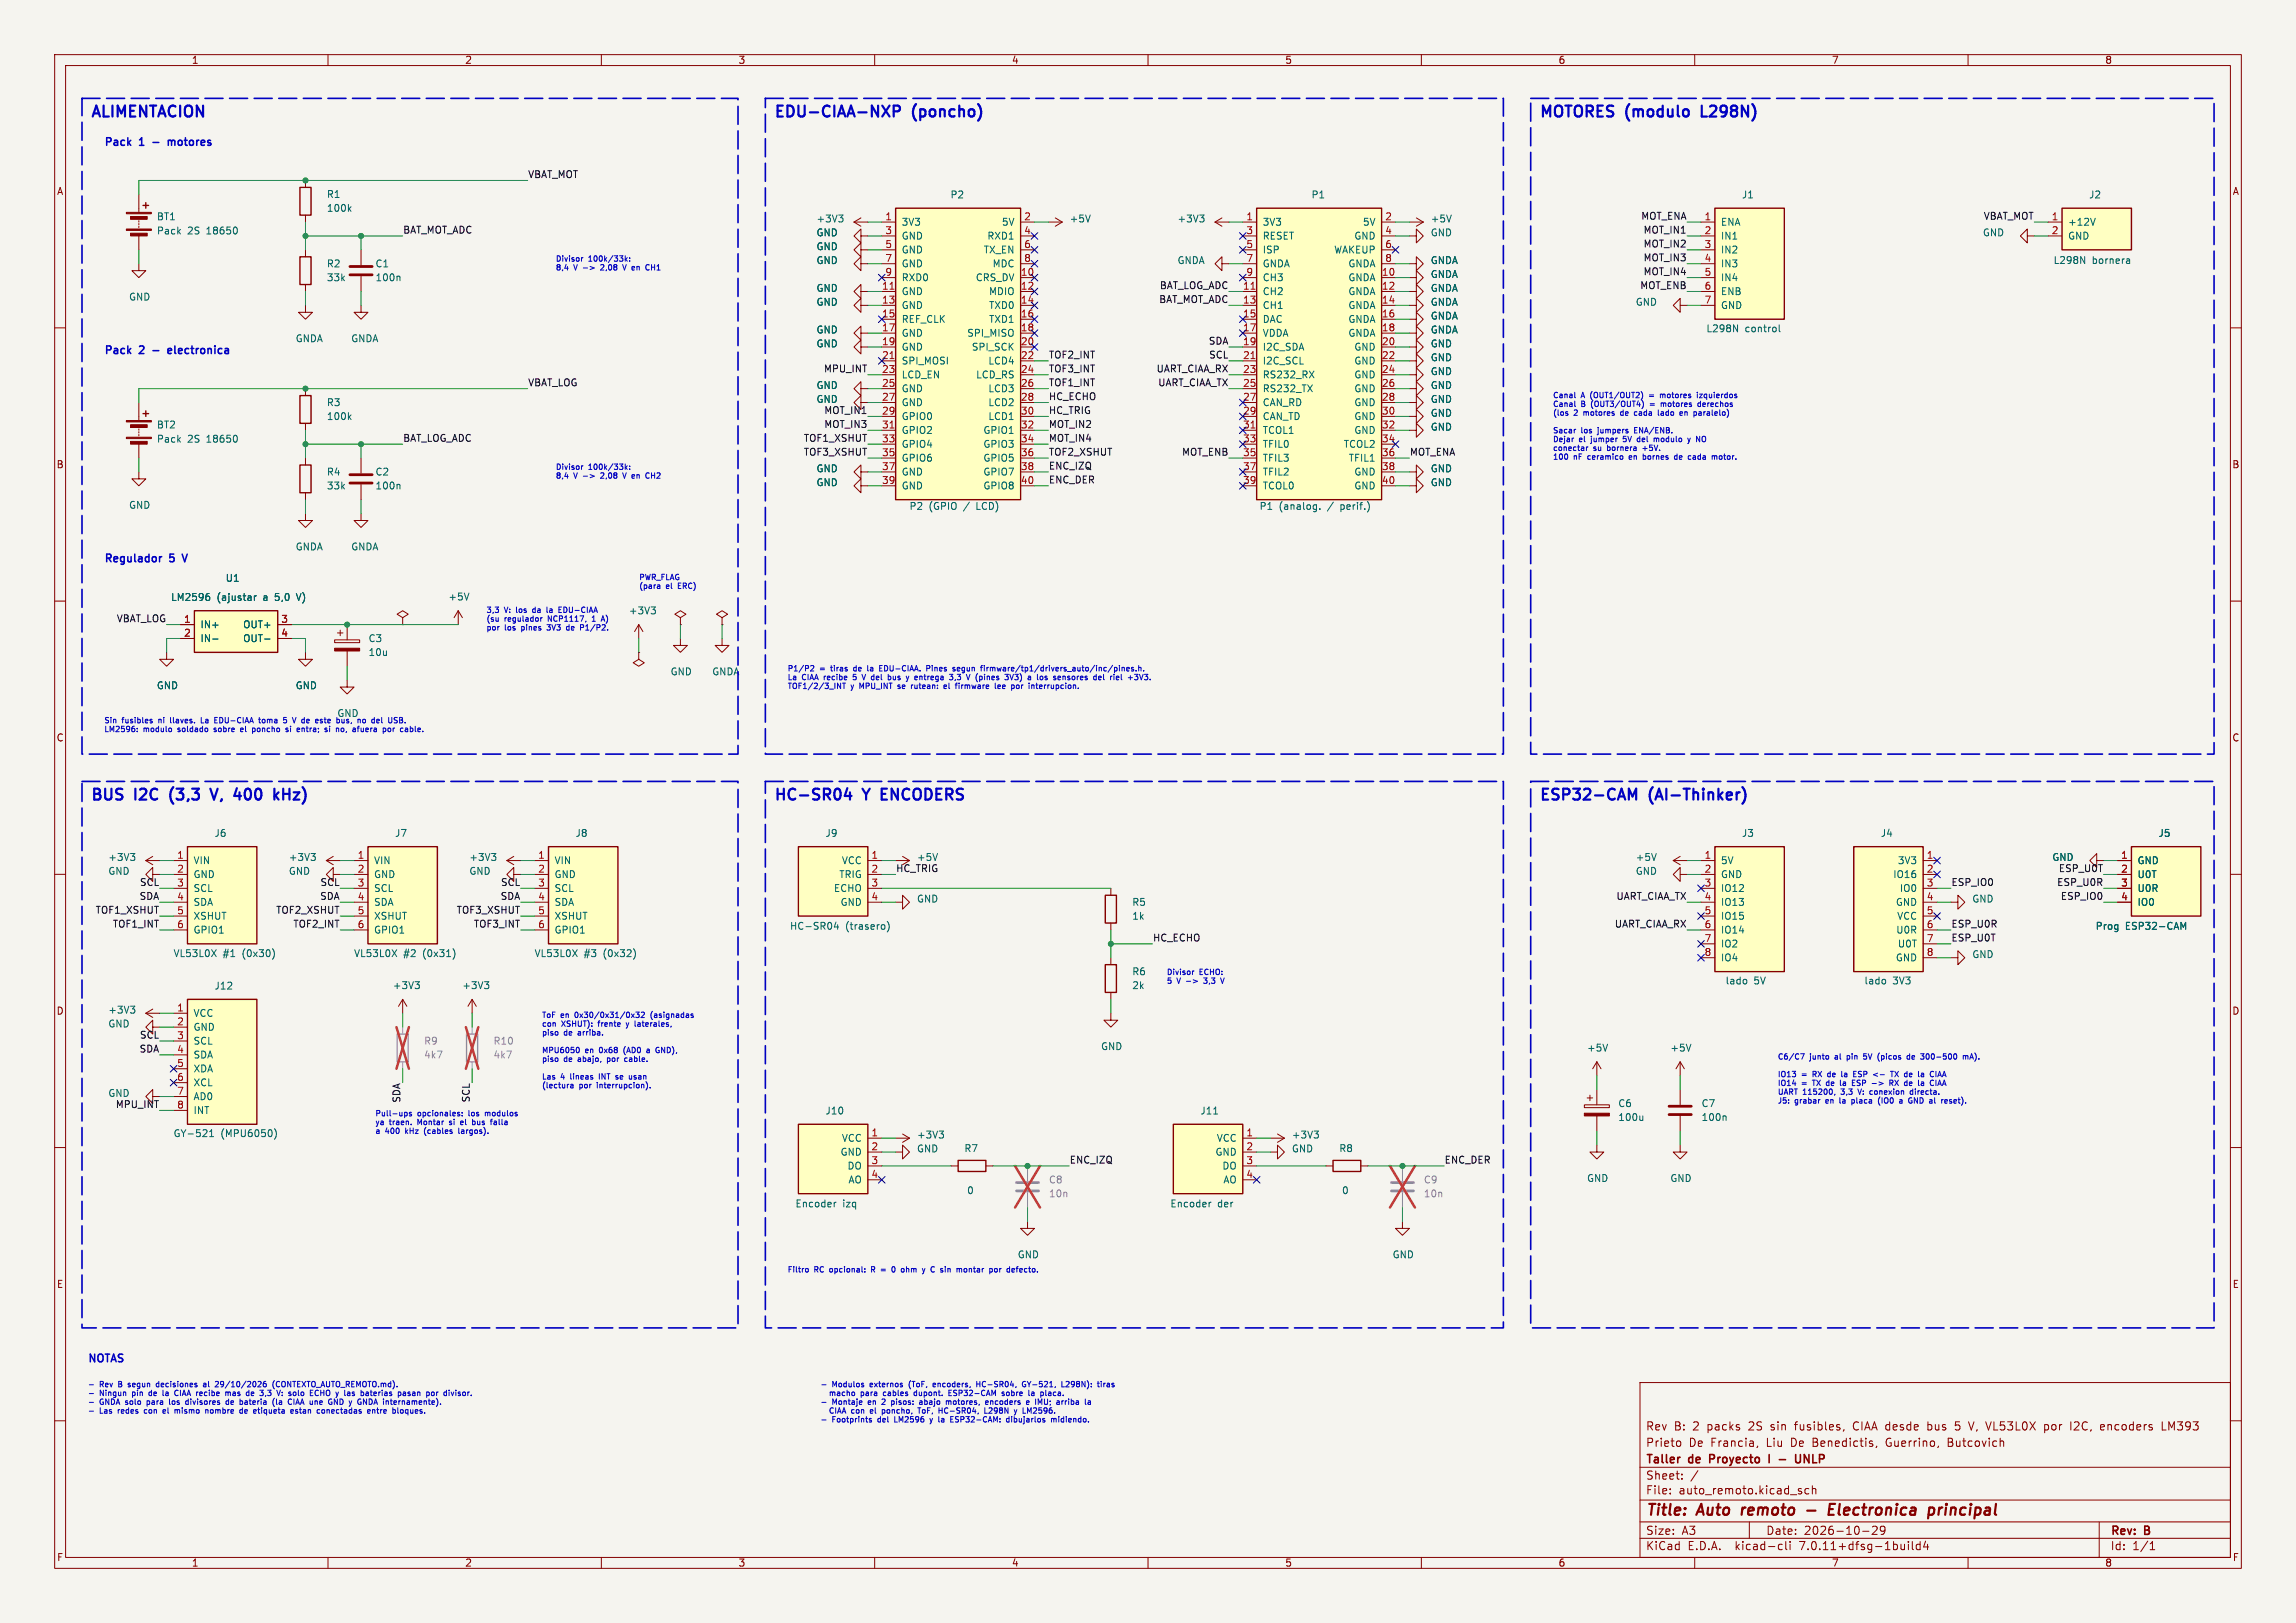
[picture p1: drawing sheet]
<svg xmlns="http://www.w3.org/2000/svg" width="420mm" height="297mm" viewBox="0 0 420 297" stroke-linecap="round" stroke-linejoin="round" font-family="sans-serif">
<defs><g id="words">
<g font-size="2.8" fill="#0000c2">
<text x="16.5" y="22.5">ALIMENTACION</text>
<text x="141.5" y="22.5">EDU-CIAA-NXP</text>
<text x="167.1" y="22.5">(poncho)</text>
<text x="281.5" y="22.5">MOTORES</text>
<text x="297.5" y="22.5">(modulo</text>
<text x="312.1" y="22.5">L298N)</text>
<text x="16.5" y="147.5">BUS</text>
<text x="24.8" y="147.5">I2C</text>
<text x="32" y="147.5">(3,3</text>
<text x="40.4" y="147.5">V,</text>
<text x="45.4" y="147.5">400</text>
<text x="53.5" y="147.5">kHz)</text>
<text x="141.5" y="147.5">HC-SR04</text>
<text x="158.1" y="147.5">Y</text>
<text x="162.1" y="147.5">ENCODERS</text>
<text x="281.5" y="147.5">ESP32-CAM</text>
<text x="301.8" y="147.5">(AI-Thinker)</text>
</g>
<g font-size="2.8" fill="#840000">
<text x="301" y="277.9">Title:</text>
<text x="310.6" y="277.9">Auto</text>
<text x="319.4" y="277.9">remoto</text>
<text x="337" y="277.9">Electronica</text>
<text x="356" y="277.9">principal</text>
</g>
<g font-size="2.1" fill="#840000">
<text x="301" y="262">Rev</text>
<text x="306.2" y="262">B:</text>
<text x="309.7" y="262">2</text>
<text x="312.5" y="262">packs</text>
<text x="320.2" y="262">2S</text>
<text x="324.3" y="262">sin</text>
<text x="328.9" y="262">fusibles,</text>
<text x="339.7" y="262">CIAA desde</text>
<text x="353.6" y="262">bus</text>
<text x="358.8" y="262">5</text>
<text x="361.6" y="262">V, VL53L0X</text>
<text x="375.6" y="262">por</text>
<text x="380.5" y="262">I2C,</text>
<text x="386.2" y="262">encoders</text>
<text x="397.6" y="262">LM393</text>
<text x="301" y="268.2">Taller</text>
<text x="301" y="265">Prieto</text>
<text x="308.9" y="265">De Francia,</text>
<text x="309" y="268.2">de</text>
<text x="313.4" y="268.2">Proyecto</text>
<text x="323.3" y="265">Liu</text>
<text x="327.9" y="265">De Benedictis,</text>
<text x="330.9" y="268.2">UNLP</text>
<text x="345.6" y="265">Guerrino,</text>
<text x="357" y="265">Butcovich</text>
<text x="301" y="273.7">File:</text>
<text x="301" y="271">Sheet:</text>
<text x="307.1" y="273.7">auto_remoto.kicad_sch</text>
<text x="301" y="281.1">Size:</text>
<text x="307.6" y="281.1">A3</text>
<text x="323" y="281.1">Date:</text>
<text x="330" y="281.1">2026-10-29</text>
<text x="386" y="281.3">Rev:</text>
<text x="392.4" y="281.3">B</text>
<text x="301" y="283.9">KiCad</text>
<text x="308.7" y="283.9">E.D.A.</text>
<text x="317.6" y="283.9">kicad-cli</text>
<text x="329.5" y="283.9">7.0.11+dfsg-1build4</text>
<text x="386" y="283.9">Id:</text>
<text x="390.1" y="283.9">1/1</text>
</g>
<g font-size="1.9" fill="#0000c2">
<text x="19" y="27.4">Pack</text>
<text x="25.6" y="27.4">1</text>
<text x="31.9" y="27.4">motores</text>
<text x="19" y="65.5">Pack</text>
<text x="25.6" y="65.5">2</text>
<text x="31.9" y="65.5">electronica</text>
<text x="19" y="103.6">Regulador</text>
<text x="31.2" y="103.6">5</text>
<text x="16" y="250">NOTAS</text>
</g>
<g font-size="1.8" fill="#840000">
<text x="35" y="11.9">1</text>
<text x="85" y="11.9">2</text>
<text x="135" y="11.9">3</text>
<text x="185" y="11.9">4</text>
<text x="235" y="11.9">5</text>
<text x="285" y="11.9">6</text>
<text x="335" y="11.9">7</text>
<text x="385" y="11.9">8</text>
<text x="10.3" y="35.9">A</text>
<text x="408.3" y="35.9">A</text>
<text x="10.3" y="85.9">B</text>
<text x="408.2" y="85.9">B</text>
<text x="10.3" y="135.9">C</text>
<text x="408.2" y="135.9">C</text>
<text x="10.3" y="185.9">D</text>
<text x="408.2" y="185.9">D</text>
<text x="10.3" y="235.9">E</text>
<text x="408.3" y="235.9">E</text>
<text x="10.3" y="285.9">F</text>
<text x="35" y="286.9">1</text>
<text x="85" y="286.9">2</text>
<text x="135" y="286.9">3</text>
<text x="185" y="286.9">4</text>
<text x="235" y="286.9">5</text>
<text x="285" y="286.9">6</text>
<text x="335" y="286.9">7</text>
<text x="385" y="286.9">8</text>
<text x="408.3" y="285.9">F</text>
</g>
<g font-size="1.8" fill="#0f0f0f">
<text x="96.5" y="32.7">VBAT_MOT</text>
<text x="300.1" y="40.3">MOT_ENA</text>
<text x="362.8" y="40.3">VBAT_MOT</text>
<text x="73.7" y="42.8">BAT_MOT_ADC</text>
<text x="300.5" y="47.9">MOT_IN3</text>
<text x="300.5" y="45.4">MOT_IN2</text>
<text x="300.5" y="42.8">MOT_IN1</text>
<text x="212.1" y="53">BAT_LOG_ADC</text>
<text x="299.9" y="53">MOT_ENB</text>
<text x="300.5" y="50.5">MOT_IN4</text>
<text x="211.9" y="55.5">BAT_MOT_ADC</text>
<text x="191.8" y="65.7">TOF2_INT</text>
<text x="221" y="63.2">SDA</text>
<text x="221.1" y="65.7">SCL</text>
<text x="96.5" y="70.8">VBAT_LOG</text>
<text x="150.6" y="68.2">MPU_INT</text>
<text x="191.8" y="70.8">TOF1_INT</text>
<text x="191.8" y="68.2">TOF3_INT</text>
<text x="211.5" y="68.2">UART_CIAA_RX</text>
<text x="211.8" y="70.8">UART_CIAA_TX</text>
<text x="150.7" y="75.9">MOT_IN1</text>
<text x="191.8" y="73.3">HC_ECHO</text>
<text x="191.8" y="75.9">HC_TRIG</text>
<text x="73.7" y="80.9">BAT_LOG_ADC</text>
<text x="146.9" y="83.5">TOF3_XSHUT</text>
<text x="146.9" y="80.9">TOF1_XSHUT</text>
<text x="150.7" y="78.4">MOT_IN3</text>
<text x="191.8" y="83.5">TOF2_XSHUT</text>
<text x="191.8" y="80.9">MOT_IN4</text>
<text x="191.8" y="78.4">MOT_IN2</text>
<text x="216.1" y="83.5">MOT_ENB</text>
<text x="257.8" y="83.5">MOT_ENA</text>
<text x="191.8" y="86">ENC_IZQ</text>
<text x="191.8" y="88.6">ENC_DER</text>
<text x="21.3" y="114">VBAT_LOG</text>
<text x="163.8" y="159.7">HC_TRIG</text>
<text x="167.6" y="157.7">+5V</text>
<text x="376.5" y="159.7">ESP_U0T</text>
<text x="17.4" y="167.3">TOF1_XSHUT</text>
<text x="25.4" y="164.8">SDA</text>
<text x="25.5" y="162.2">SCL</text>
<text x="50.4" y="167.3">TOF2_XSHUT</text>
<text x="58.5" y="164.8">SDA</text>
<text x="58.5" y="162.2">SCL</text>
<text x="83.4" y="167.3">TOF3_XSHUT</text>
<text x="91.5" y="164.8">SDA</text>
<text x="91.5" y="162.2">SCL</text>
<text x="295.6" y="164.8">UART_CIAA_TX</text>
<text x="356.9" y="162.2">ESP_IO0</text>
<text x="376.2" y="162.2">ESP_U0R</text>
<text x="376.9" y="164.8">ESP_IO0</text>
<text x="20.5" y="169.8">TOF1_INT</text>
<text x="53.6" y="169.8">TOF2_INT</text>
<text x="86.6" y="169.8">TOF3_INT</text>
<text x="210.8" y="172.4">HC_ECHO</text>
<text x="295.3" y="169.8">UART_CIAA_RX</text>
<text x="356.9" y="172.4">ESP_U0T</text>
<text x="356.9" y="169.8">ESP_U0R</text>
<text x="25.5" y="190.2">SCL</text>
<text x="25.4" y="192.7">SDA</text>
<text x="19.7" y="200.9">GND</text>
<text x="21.1" y="202.9">MPU_INT</text>
<text x="73.3" y="201.9" transform="rotate(-90 73.3 201.9)">SDA</text>
<text x="86" y="201.8" transform="rotate(-90 86 201.8)">SCL</text>
<text x="195.6" y="213">ENC_IZQ</text>
<text x="264.2" y="213">ENC_DER</text>
</g>
<g font-size="1.8" fill="#006464">
<text x="28.6" y="40.5">BT1</text>
<text x="59.7" y="36.4">R1</text>
<text x="59.7" y="39">100k</text>
<text x="149.3" y="40.9">+3V3</text>
<text x="164.8" y="41.5">3V3</text>
<text x="173.8" y="36.5">P2</text>
<text x="183.2" y="41.5">5V</text>
<text x="195.6" y="40.9">+5V</text>
<text x="215.3" y="40.9">+3V3</text>
<text x="230.9" y="41.5">3V3</text>
<text x="239.8" y="36.5">P1</text>
<text x="249.2" y="41.5">5V</text>
<text x="261.6" y="40.9">+5V</text>
<text x="314.7" y="41.5">ENA</text>
<text x="318.5" y="36.5">J1</text>
<text x="378.2" y="41.5">+12V</text>
<text x="382" y="36.5">J2</text>
<text x="28.6" y="43.1">Pack</text>
<text x="34.3" y="43.1">2S</text>
<text x="37.9" y="43.1">18650</text>
<text x="149.3" y="43.4">GND</text>
<text x="149.3" y="46">GND</text>
<text x="164.8" y="44">GND</text>
<text x="164.8" y="46.6">GND</text>
<text x="179.8" y="46.6">TX_EN</text>
<text x="180.5" y="44">RXD1</text>
<text x="230.9" y="44">RESET</text>
<text x="230.9" y="46.6">ISP</text>
<text x="244" y="46.6">WAKEUP</text>
<text x="247.6" y="44">GND</text>
<text x="261.6" y="43.4">GND</text>
<text x="314.7" y="44">IN1</text>
<text x="314.7" y="46.6">IN2</text>
<text x="362.6" y="43.4">GND</text>
<text x="378.2" y="44">GND</text>
<text x="59.7" y="49.1">R2</text>
<text x="59.7" y="51.7">33k</text>
<text x="68.6" y="49.1">C1</text>
<text x="68.6" y="51.7">100n</text>
<text x="149.3" y="53.6">GND</text>
<text x="149.3" y="48.5">GND</text>
<text x="164.8" y="49.1">GND</text>
<text x="164.8" y="51.7">RXD0</text>
<text x="178.4" y="51.7">CRS_DV</text>
<text x="181.5" y="49.1">MDC</text>
<text x="215.3" y="48.5">GNDA</text>
<text x="230.9" y="49.1">GNDA</text>
<text x="230.9" y="51.7">CH3</text>
<text x="246.6" y="51.7">GNDA</text>
<text x="246.6" y="49.1">GNDA</text>
<text x="261.6" y="53.6">GNDA</text>
<text x="261.6" y="51.1">GNDA</text>
<text x="261.6" y="48.5">GNDA</text>
<text x="314.7" y="49.1">IN3</text>
<text x="314.7" y="51.7">IN4</text>
<text x="375.5" y="48.5">L298N</text>
<text x="382.7" y="48.5">bornera</text>
<text x="23.5" y="55.2">GND</text>
<text x="149.3" y="56.1">GND</text>
<text x="164.8" y="54.2">GND</text>
<text x="164.8" y="56.7">GND</text>
<text x="164.8" y="59.3">REF_CLK</text>
<text x="180.8" y="54.2">MDIO</text>
<text x="180.8" y="56.7">TXD0</text>
<text x="180.8" y="59.3">TXD1</text>
<text x="230.9" y="54.2">CH2</text>
<text x="230.9" y="56.7">CH1</text>
<text x="230.9" y="59.3">DAC</text>
<text x="246.6" y="54.2">GNDA</text>
<text x="246.6" y="56.7">GNDA</text>
<text x="246.6" y="59.3">GNDA</text>
<text x="261.6" y="58.7">GNDA</text>
<text x="261.6" y="56.1">GNDA</text>
<text x="299.1" y="56.1">GND</text>
<text x="314.7" y="54.2">ENB</text>
<text x="314.7" y="56.7">GND</text>
<text x="54" y="62.8">GNDA</text>
<text x="64.1" y="62.8">GNDA</text>
<text x="149.3" y="61.2">GND</text>
<text x="149.3" y="63.8">GND</text>
<text x="164.8" y="61.8">GND</text>
<text x="164.8" y="64.4">GND</text>
<text x="176.8" y="61.8">SPI_MISO</text>
<text x="177.7" y="64.4">SPI_SCK</text>
<text x="230.9" y="61.8">VDDA</text>
<text x="230.9" y="64.4">I2C_SDA</text>
<text x="246.6" y="61.8">GNDA</text>
<text x="247.6" y="64.4">GND</text>
<text x="261.6" y="63.8">GND</text>
<text x="261.6" y="61.2">GNDA</text>
<text x="312" y="61">L298N</text>
<text x="319.2" y="61">control</text>
<text x="149.3" y="71.4">GND</text>
<text x="164.8" y="66.9">SPI_MOSI</text>
<text x="164.8" y="69.4">LCD_EN</text>
<text x="164.8" y="72">GND</text>
<text x="178.5" y="69.4">LCD_RS</text>
<text x="180.7" y="66.9">LCD4</text>
<text x="180.7" y="72">LCD3</text>
<text x="230.9" y="66.9">I2C_SCL</text>
<text x="230.9" y="69.4">RS232_RX</text>
<text x="230.9" y="72">RS232_TX</text>
<text x="247.6" y="66.9">GND</text>
<text x="247.6" y="69.4">GND</text>
<text x="247.6" y="72">GND</text>
<text x="261.6" y="68.8">GND</text>
<text x="261.6" y="71.4">GND</text>
<text x="261.6" y="66.3">GND</text>
<text x="59.7" y="74.5">R3</text>
<text x="59.7" y="77.1">100k</text>
<text x="149.3" y="73.9">GND</text>
<text x="164.8" y="74.5">GND</text>
<text x="164.8" y="77.1">GPIO0</text>
<text x="180.7" y="74.5">LCD2</text>
<text x="180.7" y="77.1">LCD1</text>
<text x="230.9" y="74.5">CAN_RD</text>
<text x="230.9" y="77.1">CAN_TD</text>
<text x="247.6" y="74.5">GND</text>
<text x="247.6" y="77.1">GND</text>
<text x="261.6" y="73.9">GND</text>
<text x="261.6" y="76.5">GND</text>
<text x="28.6" y="78.6">BT2</text>
<text x="28.6" y="81.2">Pack</text>
<text x="34.3" y="81.2">2S</text>
<text x="37.9" y="81.2">18650</text>
<text x="164.8" y="79.6">GPIO2</text>
<text x="164.8" y="82.1">GPIO4</text>
<text x="179.8" y="79.6">GPIO1</text>
<text x="179.8" y="82.1">GPIO3</text>
<text x="230.9" y="79.6">TCOL1</text>
<text x="230.9" y="82.1">TFIL0</text>
<text x="245.7" y="82.1">TCOL2</text>
<text x="247.6" y="79.6">GND</text>
<text x="261.6" y="79">GND</text>
<text x="59.7" y="87.2">R4</text>
<text x="59.7" y="89.8">33k</text>
<text x="68.6" y="87.2">C2</text>
<text x="68.6" y="89.8">100n</text>
<text x="149.3" y="89.2">GND</text>
<text x="149.3" y="86.6">GND</text>
<text x="164.8" y="84.7">GPIO6</text>
<text x="164.8" y="87.2">GND</text>
<text x="164.8" y="89.8">GND</text>
<text x="179.8" y="84.7">GPIO5</text>
<text x="179.8" y="87.2">GPIO7</text>
<text x="179.8" y="89.8">GPIO8</text>
<text x="230.9" y="84.7">TFIL3</text>
<text x="230.9" y="87.2">TFIL2</text>
<text x="230.9" y="89.8">TCOL0</text>
<text x="246.6" y="84.7">TFIL1</text>
<text x="247.6" y="87.2">GND</text>
<text x="247.6" y="89.8">GND</text>
<text x="261.6" y="89.2">GND</text>
<text x="261.6" y="86.6">GND</text>
<text x="23.5" y="93.3">GND</text>
<text x="166.3" y="93.5">P2</text>
<text x="169.9" y="93.5">(GPIO</text>
<text x="176.4" y="93.5">/</text>
<text x="178.9" y="93.5">LCD)</text>
<text x="230.3" y="93.5">P1</text>
<text x="234" y="93.5">(analog.</text>
<text x="243" y="93.5">/</text>
<text x="245.5" y="93.5">perif.)</text>
<text x="54" y="100.9">GNDA</text>
<text x="64.1" y="100.9">GNDA</text>
<text x="41.2" y="106.7">U1</text>
<text x="31.2" y="110.2">LM2596</text>
<text x="39.7" y="110.2">(ajustar</text>
<text x="48.3" y="110.2">a</text>
<text x="50.6" y="110.2">5,0</text>
<text x="54.8" y="110.2">V)</text>
<text x="81.9" y="110.1">+5V</text>
<text x="114.9" y="112.6">+3V3</text>
<text x="36.6" y="115.2">IN+</text>
<text x="36.6" y="117.7">IN-</text>
<text x="44.4" y="115.2">OUT+</text>
<text x="44.4" y="117.7">OUT-</text>
<text x="67.3" y="117.7">C3</text>
<text x="67.3" y="120.2">10u</text>
<text x="122.6" y="123.8">GND</text>
<text x="130.2" y="123.8">GNDA</text>
<text x="28.6" y="126.3">GND</text>
<text x="54" y="126.3">GND</text>
<text x="39.1" y="153.3">J6</text>
<text x="72.2" y="153.3">J7</text>
<text x="105.2" y="153.3">J8</text>
<text x="150.9" y="153.3">J9</text>
<text x="318.5" y="153.3">J3</text>
<text x="343.9" y="153.3">J4</text>
<text x="394.7" y="153.3">J5</text>
<text x="19.7" y="160.3">GND</text>
<text x="19.7" y="157.7">+3V3</text>
<text x="35.3" y="158.3">VIN</text>
<text x="35.3" y="160.9">GND</text>
<text x="52.7" y="160.3">GND</text>
<text x="52.7" y="157.7">+3V3</text>
<text x="68.3" y="158.3">VIN</text>
<text x="68.3" y="160.9">GND</text>
<text x="85.8" y="157.7">+3V3</text>
<text x="85.8" y="160.3">GND</text>
<text x="101.3" y="158.3">VIN</text>
<text x="101.3" y="160.9">GND</text>
<text x="153.4" y="160.9">TRIG</text>
<text x="153.9" y="158.3">VCC</text>
<text x="299.1" y="160.3">GND</text>
<text x="299.1" y="157.7">+5V</text>
<text x="314.7" y="158.3">5V</text>
<text x="314.7" y="160.9">GND</text>
<text x="346.2" y="160.9">IO16</text>
<text x="347.1" y="158.3">3V3</text>
<text x="375.3" y="157.7">GND</text>
<text x="390.9" y="158.3">GND</text>
<text x="390.9" y="160.9">U0T</text>
<text x="35.3" y="163.4">SCL</text>
<text x="35.3" y="166">SDA</text>
<text x="68.3" y="163.4">SCL</text>
<text x="68.3" y="166">SDA</text>
<text x="101.3" y="163.4">SCL</text>
<text x="101.3" y="166">SDA</text>
<text x="152.5" y="163.4">ECHO</text>
<text x="153.7" y="166">GND</text>
<text x="167.6" y="165.4">GND</text>
<text x="207" y="166">R5</text>
<text x="314.7" y="163.4">IO12</text>
<text x="314.7" y="166">IO13</text>
<text x="346.7" y="166">GND</text>
<text x="347.4" y="163.4">IO0</text>
<text x="360.7" y="165.4">GND</text>
<text x="390.9" y="163.4">U0R</text>
<text x="390.9" y="166">IO0</text>
<text x="35.3" y="168.5">XSHUT</text>
<text x="35.3" y="171">GPIO1</text>
<text x="68.3" y="168.5">XSHUT</text>
<text x="68.3" y="171">GPIO1</text>
<text x="101.3" y="168.5">XSHUT</text>
<text x="101.3" y="171">GPIO1</text>
<text x="144.4" y="170.3">HC-SR04</text>
<text x="154.7" y="170.3">(trasero)</text>
<text x="207" y="168.5">1k</text>
<text x="314.7" y="168.5">IO15</text>
<text x="314.7" y="171">IO14</text>
<text x="314.7" y="173.6">IO2</text>
<text x="346.8" y="171">U0R</text>
<text x="346.9" y="168.5">VCC</text>
<text x="347.1" y="173.6">U0T</text>
<text x="383.3" y="170.3">Prog</text>
<text x="388.8" y="170.3">ESP32-CAM</text>
<text x="31.6" y="175.3">VL53L0X</text>
<text x="40.8" y="175.3">#1</text>
<text x="44.5" y="175.3">(0x30)</text>
<text x="64.7" y="175.3">VL53L0X</text>
<text x="73.8" y="175.3">#2</text>
<text x="77.5" y="175.3">(0x31)</text>
<text x="97.7" y="175.3">VL53L0X</text>
<text x="106.8" y="175.3">#3</text>
<text x="110.5" y="175.3">(0x32)</text>
<text x="207" y="178.7">R6</text>
<text x="314.7" y="176.1">IO4</text>
<text x="346.7" y="176.1">GND</text>
<text x="360.7" y="175.5">GND</text>
<text x="19.7" y="185.7">+3V3</text>
<text x="39.1" y="181.3">J12</text>
<text x="71.8" y="181.2">+3V3</text>
<text x="84.5" y="181.2">+3V3</text>
<text x="207" y="181.2">2k</text>
<text x="315.5" y="180.3">lado</text>
<text x="320.8" y="180.3">5V</text>
<text x="340.9" y="180.3">lado</text>
<text x="346.2" y="180.3">3V3</text>
<text x="19.7" y="188.2">GND</text>
<text x="35.3" y="186.3">VCC</text>
<text x="35.3" y="188.8">GND</text>
<text x="35.3" y="191.4">SCL</text>
<text x="35.3" y="193.9">SDA</text>
<text x="35.3" y="196.4">XDA</text>
<text x="201.3" y="192.4">GND</text>
<text x="290.2" y="192.6">+5V</text>
<text x="305.5" y="192.6">+5V</text>
<text x="35.3" y="199">XCL</text>
<text x="35.3" y="201.5">AD0</text>
<text x="295.9" y="202.8">C6</text>
<text x="311.2" y="202.8">C7</text>
<text x="31.6" y="208.3">GY-521</text>
<text x="35.3" y="204.1">INT</text>
<text x="40.4" y="208.3">(MPU6050)</text>
<text x="150.9" y="204.1">J10</text>
<text x="153.9" y="209.1">VCC</text>
<text x="167.6" y="208.5">+3V3</text>
<text x="219.5" y="204.1">J11</text>
<text x="222.5" y="209.1">VCC</text>
<text x="236.2" y="208.5">+3V3</text>
<text x="295.9" y="205.3">100u</text>
<text x="311.2" y="205.3">100n</text>
<text x="153.7" y="211.7">GND</text>
<text x="154.9" y="214.2">DO</text>
<text x="167.6" y="211.1">GND</text>
<text x="176.3" y="211">R7</text>
<text x="222.2" y="211.7">GND</text>
<text x="223.5" y="214.2">DO</text>
<text x="236.2" y="211.1">GND</text>
<text x="244.9" y="211">R8</text>
<text x="145.4" y="221.1">Encoder</text>
<text x="154.1" y="221.1">izq</text>
<text x="155.1" y="216.8">AO</text>
<text x="176.8" y="218.7">0</text>
<text x="214" y="221.1">Encoder</text>
<text x="222.7" y="221.1">der</text>
<text x="223.7" y="216.8">AO</text>
<text x="245.4" y="218.7">0</text>
<text x="290.2" y="216.5">GND</text>
<text x="305.5" y="216.5">GND</text>
<text x="186.1" y="230.5">GND</text>
<text x="254.7" y="230.5">GND</text>
</g>
<g font-size="1.8" fill="#a90000">
<text x="161.9" y="40.4">1</text>
<text x="187.3" y="40.4">2</text>
<text x="227.9" y="40.4">1</text>
<text x="253.3" y="40.4">2</text>
<text x="311.7" y="40.4">1</text>
<text x="375.2" y="40.4">1</text>
<text x="161.9" y="42.9">3</text>
<text x="161.9" y="45.5">5</text>
<text x="187.3" y="42.9">4</text>
<text x="187.3" y="45.5">6</text>
<text x="227.9" y="42.9">3</text>
<text x="227.9" y="45.5">5</text>
<text x="253.3" y="42.9">4</text>
<text x="253.3" y="45.5">6</text>
<text x="311.7" y="42.9">2</text>
<text x="311.7" y="45.5">3</text>
<text x="375.2" y="42.9">2</text>
<text x="161.2" y="53.1">11</text>
<text x="161.9" y="48">7</text>
<text x="161.9" y="50.5">9</text>
<text x="186.6" y="50.5">10</text>
<text x="186.6" y="53.1">12</text>
<text x="187.3" y="48">8</text>
<text x="227.3" y="53.1">11</text>
<text x="227.9" y="48">7</text>
<text x="227.9" y="50.5">9</text>
<text x="252.7" y="50.5">10</text>
<text x="252.7" y="53.1">12</text>
<text x="253.3" y="48">8</text>
<text x="311.7" y="48">4</text>
<text x="311.7" y="50.5">5</text>
<text x="311.7" y="53.1">6</text>
<text x="161.2" y="55.6">13</text>
<text x="161.2" y="58.2">15</text>
<text x="186.6" y="55.6">14</text>
<text x="186.6" y="58.2">16</text>
<text x="227.3" y="55.6">13</text>
<text x="227.3" y="58.2">15</text>
<text x="252.7" y="55.6">14</text>
<text x="252.7" y="58.2">16</text>
<text x="311.7" y="55.6">7</text>
<text x="161.2" y="60.7">17</text>
<text x="161.2" y="63.2">19</text>
<text x="161.2" y="65.8">21</text>
<text x="186.6" y="60.7">18</text>
<text x="186.6" y="63.2">20</text>
<text x="186.6" y="65.8">22</text>
<text x="227.3" y="60.7">17</text>
<text x="227.3" y="63.2">19</text>
<text x="227.3" y="65.8">21</text>
<text x="252.7" y="60.7">18</text>
<text x="252.7" y="63.2">20</text>
<text x="252.7" y="65.8">22</text>
<text x="161.2" y="68.3">23</text>
<text x="161.2" y="70.9">25</text>
<text x="186.6" y="68.3">24</text>
<text x="186.6" y="70.9">26</text>
<text x="227.3" y="68.3">23</text>
<text x="227.3" y="70.9">25</text>
<text x="252.7" y="68.3">24</text>
<text x="252.7" y="70.9">26</text>
<text x="161.2" y="73.4">27</text>
<text x="161.2" y="75.9">29</text>
<text x="186.6" y="73.4">28</text>
<text x="186.6" y="75.9">30</text>
<text x="227.3" y="73.4">27</text>
<text x="227.3" y="75.9">29</text>
<text x="252.7" y="73.4">28</text>
<text x="252.7" y="75.9">30</text>
<text x="161.2" y="78.5">31</text>
<text x="161.2" y="81">33</text>
<text x="161.2" y="83.6">35</text>
<text x="186.6" y="78.5">32</text>
<text x="186.6" y="81">34</text>
<text x="186.6" y="83.6">36</text>
<text x="227.3" y="78.5">31</text>
<text x="227.3" y="81">33</text>
<text x="227.3" y="83.6">35</text>
<text x="252.7" y="78.5">32</text>
<text x="252.7" y="81">34</text>
<text x="252.7" y="83.6">36</text>
<text x="161.2" y="86.1">37</text>
<text x="161.2" y="88.6">39</text>
<text x="186.6" y="86.1">38</text>
<text x="186.6" y="88.6">40</text>
<text x="227.3" y="86.1">37</text>
<text x="227.3" y="88.6">39</text>
<text x="252.7" y="86.1">38</text>
<text x="252.7" y="88.6">40</text>
<text x="33.6" y="114">1</text>
<text x="33.6" y="116.6">2</text>
<text x="51.4" y="114">3</text>
<text x="51.4" y="116.6">4</text>
<text x="32.3" y="157.2">1</text>
<text x="32.3" y="159.8">2</text>
<text x="65.3" y="157.2">1</text>
<text x="65.3" y="159.8">2</text>
<text x="98.4" y="157.2">1</text>
<text x="98.4" y="159.8">2</text>
<text x="159.3" y="157.2">1</text>
<text x="159.3" y="159.8">2</text>
<text x="311.7" y="157.2">1</text>
<text x="311.7" y="159.8">2</text>
<text x="352.4" y="157.2">1</text>
<text x="352.4" y="159.8">2</text>
<text x="387.9" y="157.2">1</text>
<text x="387.9" y="159.8">2</text>
<text x="32.3" y="162.3">3</text>
<text x="32.3" y="164.8">4</text>
<text x="32.3" y="167.4">5</text>
<text x="65.3" y="162.3">3</text>
<text x="65.3" y="164.8">4</text>
<text x="65.3" y="167.4">5</text>
<text x="98.4" y="162.3">3</text>
<text x="98.4" y="164.8">4</text>
<text x="98.4" y="167.4">5</text>
<text x="159.3" y="162.3">3</text>
<text x="159.3" y="164.8">4</text>
<text x="311.7" y="162.3">3</text>
<text x="311.7" y="164.8">4</text>
<text x="311.7" y="167.4">5</text>
<text x="352.4" y="162.3">3</text>
<text x="352.4" y="164.8">4</text>
<text x="352.4" y="167.4">5</text>
<text x="387.9" y="162.3">3</text>
<text x="387.9" y="164.8">4</text>
<text x="32.3" y="169.9">6</text>
<text x="65.3" y="169.9">6</text>
<text x="98.4" y="169.9">6</text>
<text x="311.7" y="169.9">6</text>
<text x="311.7" y="172.5">7</text>
<text x="352.4" y="169.9">6</text>
<text x="352.4" y="172.5">7</text>
<text x="311.7" y="175">8</text>
<text x="352.4" y="175">8</text>
<text x="32.3" y="185.2">1</text>
<text x="32.3" y="187.7">2</text>
<text x="32.3" y="190.2">3</text>
<text x="32.3" y="192.8">4</text>
<text x="32.3" y="195.3">5</text>
<text x="32.3" y="197.9">6</text>
<text x="32.3" y="200.4">7</text>
<text x="32.3" y="202.9">8</text>
<text x="159.3" y="208">1</text>
<text x="227.9" y="208">1</text>
<text x="159.3" y="210.6">2</text>
<text x="159.3" y="213.1">3</text>
<text x="159.3" y="215.6">4</text>
<text x="227.9" y="210.6">2</text>
<text x="227.9" y="213.1">3</text>
<text x="227.9" y="215.6">4</text>
</g>
<text font-size="1.8" fill="#0000c2" x="61.6" y="131.4">GND</text>
<g font-size="1.8" fill="#939391">
<text x="77.5" y="191.4">R9</text>
<text x="90.2" y="191.4">R10</text>
<text x="77.5" y="193.9">4k7</text>
<text x="90.2" y="193.9">4k7</text>
<text x="191.8" y="216.8">C8</text>
<text x="191.8" y="219.3">10n</text>
<text x="260.4" y="216.8">C9</text>
<text x="260.4" y="219.3">10n</text>
</g>
<g font-size="1.4" fill="#0000c2">
<text x="101.6" y="48.2">Divisor</text>
<text x="101.6" y="49.8">8,4</text>
<text x="105" y="49.8">V -&gt;</text>
<text x="107.7" y="48.2">100k/33k:</text>
<text x="110.4" y="49.8">2,08</text>
<text x="114.7" y="49.8">V en</text>
<text x="119.4" y="49.8">CH1</text>
<text x="284" y="73.2">Canal</text>
<text x="284" y="74.8">Canal</text>
<text x="284" y="76.4">(los</text>
<text x="287.9" y="76.4">2</text>
<text x="289.3" y="73.2">A (OUT1/OUT2)</text>
<text x="289.3" y="74.8">B</text>
<text x="289.9" y="76.4">motores</text>
<text x="291.3" y="74.8">(OUT3/OUT4)</text>
<text x="296.9" y="76.4">de</text>
<text x="299.7" y="76.4">cada</text>
<text x="304.3" y="76.4">lado</text>
<text x="304.4" y="73.2">motores</text>
<text x="304.6" y="74.8">motores</text>
<text x="308.5" y="76.4">en</text>
<text x="311.3" y="76.4">paralelo)</text>
<text x="311.4" y="73.2">izquierdos</text>
<text x="311.6" y="74.8">derechos</text>
<text x="284" y="79.6">Sacar</text>
<text x="284" y="81.3">Dejar</text>
<text x="284" y="82.9">conectar</text>
<text x="288.9" y="81.3">el</text>
<text x="289.3" y="79.6">los</text>
<text x="291.3" y="81.3">jumper</text>
<text x="291.5" y="82.9">su</text>
<text x="292.5" y="79.6">jumpers</text>
<text x="294.2" y="82.9">bornera</text>
<text x="297.4" y="81.3">5V</text>
<text x="299.4" y="79.6">ENA/ENB.</text>
<text x="300.2" y="81.3">del</text>
<text x="301" y="82.9">+5V.</text>
<text x="303.5" y="81.3">modulo</text>
<text x="311.8" y="81.3">NO</text>
<text x="101.6" y="86.3">Divisor</text>
<text x="101.6" y="87.9">8,4</text>
<text x="105" y="87.9">V -&gt;</text>
<text x="107.7" y="86.3">100k/33k:</text>
<text x="110.4" y="87.9">2,08</text>
<text x="114.7" y="87.9">V en</text>
<text x="119.4" y="87.9">CH2</text>
<text x="284" y="84.5">100</text>
<text x="287.9" y="84.5">nF</text>
<text x="290.7" y="84.5">ceramico</text>
<text x="298.5" y="84.5">en</text>
<text x="301.3" y="84.5">bornes</text>
<text x="307.3" y="84.5">de</text>
<text x="310.1" y="84.5">cada</text>
<text x="314.7" y="84.5">motor.</text>
<text x="116.8" y="106.5">PWR_FLAG</text>
<text x="88.9" y="112.5">3,3</text>
<text x="92.3" y="112.5">V:</text>
<text x="94.7" y="112.5">los</text>
<text x="97.9" y="112.5">da</text>
<text x="100.7" y="112.5">la</text>
<text x="103.2" y="112.5">EDU-CIAA</text>
<text x="116.8" y="108.1">(para</text>
<text x="121.9" y="108.1">el</text>
<text x="124.3" y="108.1">ERC)</text>
<text x="88.9" y="114.1">(su</text>
<text x="88.9" y="115.7">por</text>
<text x="92.3" y="114.1">regulador</text>
<text x="92.3" y="115.7">los</text>
<text x="95.6" y="115.7">pines</text>
<text x="100.5" y="114.1">NCP1117,</text>
<text x="100.6" y="115.7">3V3</text>
<text x="104.4" y="115.7">de</text>
<text x="107.1" y="115.7">P1/P2.</text>
<text x="108.8" y="114.1">1</text>
<text x="110.8" y="114.1">A)</text>
<text x="144" y="123.2">P1/P2</text>
<text x="144" y="124.8">La</text>
<text x="146.7" y="124.8">CIAA recibe</text>
<text x="150" y="123.2">=</text>
<text x="152.2" y="123.2">tiras</text>
<text x="156.5" y="124.8">5</text>
<text x="156.6" y="123.2">de</text>
<text x="158.5" y="124.8">V del</text>
<text x="159.4" y="123.2">la</text>
<text x="161.9" y="123.2">EDU-CIAA.</text>
<text x="163.7" y="124.8">bus</text>
<text x="167.3" y="124.8">y</text>
<text x="169.1" y="124.8">entrega</text>
<text x="170.7" y="123.2">Pines</text>
<text x="175.7" y="124.8">3,3</text>
<text x="175.8" y="123.2">segun</text>
<text x="179.1" y="124.8">V (pines</text>
<text x="181.2" y="123.2">firmware/tp1/drivers_auto/inc/pines.h.</text>
<text x="186.7" y="124.8">3V3)</text>
<text x="191.1" y="124.8">a</text>
<text x="193" y="124.8">los</text>
<text x="196.3" y="124.8">sensores</text>
<text x="203.9" y="124.8">del</text>
<text x="207.2" y="124.8">riel</text>
<text x="144" y="126.4">TOF1/2/3_INT</text>
<text x="155.7" y="126.4">y</text>
<text x="157.5" y="126.4">MPU_INT</text>
<text x="164.7" y="126.4">se</text>
<text x="167.4" y="126.4">rutean:</text>
<text x="173.7" y="126.4">el</text>
<text x="176.1" y="126.4">firmware</text>
<text x="183.5" y="126.4">lee</text>
<text x="186.8" y="126.4">por</text>
<text x="190.2" y="126.4">interrupcion.</text>
<text x="19" y="132.7">Sin</text>
<text x="19" y="134.3">LM2596:</text>
<text x="22.4" y="132.7">fusibles</text>
<text x="26.3" y="134.3">modulo</text>
<text x="29.2" y="132.7">ni</text>
<text x="31.6" y="132.7">llaves.</text>
<text x="32.8" y="134.3">soldado</text>
<text x="37.5" y="132.7">La</text>
<text x="39.6" y="134.3">sobre</text>
<text x="40.2" y="132.7">EDU-CIAA</text>
<text x="44.7" y="134.3">el</text>
<text x="47.1" y="134.3">poncho</text>
<text x="48.6" y="132.7">toma</text>
<text x="53.4" y="132.7">5</text>
<text x="53.5" y="134.3">si</text>
<text x="55.3" y="132.7">V de</text>
<text x="55.8" y="134.3">entra;</text>
<text x="60" y="132.7">este</text>
<text x="61.2" y="134.3">si</text>
<text x="63.5" y="134.3">no,</text>
<text x="64.1" y="132.7">bus,</text>
<text x="66.8" y="134.3">afuera</text>
<text x="68.2" y="132.7">no</text>
<text x="71.1" y="132.7">del</text>
<text x="72.6" y="134.3">por</text>
<text x="74.4" y="132.7">USB.</text>
<text x="76" y="134.3">cable.</text>
<text x="213.4" y="178.8">Divisor</text>
<text x="219.4" y="178.8">ECHO:</text>
<text x="213.4" y="180.4">5</text>
<text x="215.3" y="180.4">V -&gt;</text>
<text x="220.7" y="180.4">3,3</text>
<text x="99.1" y="186.6">ToF</text>
<text x="99.1" y="188.2">con</text>
<text x="99.1" y="189.8">piso</text>
<text x="102.6" y="186.6">en</text>
<text x="102.7" y="188.2">XSHUT):</text>
<text x="103.2" y="189.8">de</text>
<text x="105.4" y="186.6">0x30/0x31/0x32</text>
<text x="106" y="189.8">arriba.</text>
<text x="109.7" y="188.2">frente</text>
<text x="115.1" y="188.2">y</text>
<text x="116.9" y="188.2">laterales,</text>
<text x="119.5" y="186.6">(asignadas</text>
<text x="99.1" y="193.1">MPU6050</text>
<text x="99.1" y="194.7">piso</text>
<text x="99.1" y="197.9">Las</text>
<text x="102.6" y="197.9">4</text>
<text x="103.2" y="194.7">de</text>
<text x="104.6" y="197.9">lineas</text>
<text x="106" y="194.7">abajo,</text>
<text x="107.1" y="193.1">en</text>
<text x="109.9" y="193.1">0x68</text>
<text x="110.1" y="197.9">INT</text>
<text x="111.5" y="194.7">por</text>
<text x="113.4" y="197.9">se</text>
<text x="114.5" y="193.1">(AD0</text>
<text x="115" y="194.7">cable.</text>
<text x="116.1" y="197.9">usan</text>
<text x="119" y="193.1">a</text>
<text x="121" y="193.1">GND),</text>
<text x="325.1" y="194.2">C6/C7</text>
<text x="325.1" y="197.5">IO13</text>
<text x="329.6" y="197.5">=</text>
<text x="331.1" y="194.2">junto</text>
<text x="331.8" y="197.5">RX</text>
<text x="334.8" y="197.5">de</text>
<text x="335.9" y="194.2">al</text>
<text x="337.6" y="197.5">la</text>
<text x="338.3" y="194.2">pin</text>
<text x="340" y="197.5">ESP</text>
<text x="341.6" y="194.2">5V</text>
<text x="344.5" y="194.2">(picos</text>
<text x="347.4" y="197.5">TX de</text>
<text x="350.1" y="194.2">de</text>
<text x="352.9" y="194.2">300-500</text>
<text x="352.9" y="197.5">la</text>
<text x="355.4" y="197.5">CIAA</text>
<text x="360.8" y="194.2">mA).</text>
<text x="99.1" y="199.5">(lectura</text>
<text x="106" y="199.5">por</text>
<text x="109.4" y="199.5">interrupcion).</text>
<text x="325.1" y="199.1">IO14</text>
<text x="325.1" y="200.7">UART 115200,</text>
<text x="325.1" y="202.3">J5:</text>
<text x="328.3" y="202.3">grabar</text>
<text x="329.6" y="199.1">=</text>
<text x="331.8" y="199.1">TX de</text>
<text x="334.2" y="202.3">en</text>
<text x="337" y="202.3">la</text>
<text x="337" y="200.7">3,3</text>
<text x="337.3" y="199.1">la</text>
<text x="339.4" y="202.3">placa</text>
<text x="339.8" y="199.1">ESP</text>
<text x="340.4" y="200.7">V:</text>
<text x="342.8" y="200.7">conexion</text>
<text x="343.7" y="199.1">-&gt;</text>
<text x="344.5" y="202.3">(IO0</text>
<text x="347.2" y="199.1">RX</text>
<text x="348.7" y="202.3">a</text>
<text x="350.1" y="199.1">de</text>
<text x="350.4" y="200.7">directa.</text>
<text x="350.6" y="202.3">GND al</text>
<text x="352.9" y="199.1">la</text>
<text x="355.4" y="199.1">CIAA</text>
<text x="357.1" y="202.3">reset).</text>
<text x="68.6" y="204.6">Pull-ups</text>
<text x="68.6" y="206.2">ya</text>
<text x="68.6" y="207.8">a</text>
<text x="70.5" y="207.8">400</text>
<text x="71.3" y="206.2">traen.</text>
<text x="74.4" y="207.8">kHz</text>
<text x="76.4" y="204.6">opcionales:</text>
<text x="76.6" y="206.2">Montar</text>
<text x="78.1" y="207.8">(cables</text>
<text x="82.7" y="206.2">si</text>
<text x="84.6" y="207.8">largos).</text>
<text x="85" y="206.2">el</text>
<text x="86" y="204.6">los</text>
<text x="87.4" y="206.2">bus</text>
<text x="89.2" y="204.6">modulos</text>
<text x="91" y="206.2">falla</text>
<text x="144" y="233.2">Filtro</text>
<text x="149" y="233.2">RC</text>
<text x="152" y="233.2">opcional:</text>
<text x="159.9" y="233.2">R</text>
<text x="164.1" y="233.2">0</text>
<text x="166.1" y="233.2">ohm</text>
<text x="170.3" y="233.2">y</text>
<text x="172.1" y="233.2">C</text>
<text x="174.1" y="233.2">sin</text>
<text x="177.3" y="233.2">montar</text>
<text x="183.5" y="233.2">por</text>
<text x="187" y="233.2">defecto.</text>
<text x="18.3" y="254.2">Rev</text>
<text x="18.3" y="255.8">Ningun</text>
<text x="18.3" y="257.4">GNDA solo</text>
<text x="21.9" y="254.2">B</text>
<text x="23.9" y="254.2">segun</text>
<text x="24.4" y="255.8">pin</text>
<text x="27.3" y="257.4">para</text>
<text x="27.7" y="255.8">de</text>
<text x="29.3" y="254.2">decisiones</text>
<text x="30.5" y="255.8">la</text>
<text x="31.7" y="257.4">los</text>
<text x="33" y="255.8">CIAA recibe</text>
<text x="35" y="257.4">divisores</text>
<text x="38.2" y="254.2">al</text>
<text x="40.6" y="254.2">29/10/2026</text>
<text x="42.6" y="257.4">de</text>
<text x="42.8" y="255.8">mas</text>
<text x="45.4" y="257.4">bateria</text>
<text x="46.8" y="255.8">de</text>
<text x="49.6" y="255.8">3,3</text>
<text x="51.4" y="254.2">(CONTEXTO_AUTO_REMOTO.md).</text>
<text x="51.6" y="257.4">(la</text>
<text x="53" y="255.8">V:</text>
<text x="54.7" y="257.4">CIAA une</text>
<text x="55.4" y="255.8">solo</text>
<text x="59.5" y="255.8">ECHO</text>
<text x="62.6" y="257.4">GND y</text>
<text x="64.5" y="255.8">y</text>
<text x="66.3" y="255.8">las</text>
<text x="68.5" y="257.4">GNDA internamente).</text>
<text x="69.6" y="255.8">baterias</text>
<text x="76.6" y="255.8">pasan</text>
<text x="82.1" y="255.8">por</text>
<text x="85.5" y="255.8">divisor.</text>
<text x="152" y="255.8">macho</text>
<text x="152.3" y="254.2">Modulos</text>
<text x="152.3" y="257.4">Montaje</text>
<text x="158" y="255.8">para</text>
<text x="159" y="257.4">en</text>
<text x="159.4" y="254.2">externos</text>
<text x="161.8" y="257.4">2</text>
<text x="162.3" y="255.8">cables</text>
<text x="163.8" y="257.4">pisos:</text>
<text x="166.7" y="254.2">(ToF,</text>
<text x="168.2" y="255.8">dupont.</text>
<text x="169.2" y="257.4">abajo</text>
<text x="171.4" y="254.2">encoders,</text>
<text x="174.3" y="257.4">motores,</text>
<text x="174.8" y="255.8">ESP32-CAM</text>
<text x="179.6" y="254.2">HC-SR04,</text>
<text x="181.8" y="257.4">encoders</text>
<text x="184.8" y="255.8">sobre</text>
<text x="188.3" y="254.2">GY-521,</text>
<text x="189.5" y="257.4">e</text>
<text x="189.9" y="255.8">la</text>
<text x="191.4" y="257.4">IMU;</text>
<text x="192.4" y="255.8">placa.</text>
<text x="195.6" y="257.4">arriba</text>
<text x="195.7" y="254.2">L298N):</text>
<text x="202.6" y="254.2">tiras</text>
<text x="18.3" y="259">Las</text>
<text x="21.8" y="259">redes</text>
<text x="26.9" y="259">con</text>
<text x="30.6" y="259">el</text>
<text x="33" y="259">mismo</text>
<text x="38.8" y="259">nombre</text>
<text x="45.4" y="259">de</text>
<text x="48.2" y="259">etiqueta</text>
<text x="55.2" y="259">estan</text>
<text x="60.3" y="259">conectadas</text>
<text x="69.8" y="259">entre</text>
<text x="74.6" y="259">bloques.</text>
<text x="152" y="259">CIAA con</text>
<text x="152.3" y="260.6">Footprints</text>
<text x="159.9" y="259">el</text>
<text x="160.8" y="260.6">del</text>
<text x="162.3" y="259">poncho,</text>
<text x="164.1" y="260.6">LM2596</text>
<text x="169.2" y="259">ToF,</text>
<text x="170.9" y="260.6">y</text>
<text x="172.7" y="260.6">la</text>
<text x="173.2" y="259">HC-SR04,</text>
<text x="175.1" y="260.6">ESP32-CAM:</text>
<text x="181.9" y="259">L298N</text>
<text x="185.6" y="260.6">dibujarlos</text>
<text x="187.6" y="259">y</text>
<text x="189.4" y="259">LM2596.</text>
<text x="194.1" y="260.6">midiendo.</text>
</g>
</g></defs>
<path d="M0 0h420v297h-420z" fill="#f5f4ef" stroke="#f5f4ef" stroke-width=".18"/>
<g fill="none" stroke="#840000" stroke-width=".18">
<path d="M10 10h400v277h-400zM12 12h396v273h-396zM60 10v2M110 10v2M160 10v2M210 10v2M260 10v2M310 10v2M360 10v2M25.4 35.6v3.3M55.9 33v1.3M55.9 39.4v1.2"/>
<path d="M157.5 39.9l-1.3 .7M193 39.9l1.3 .7M223.5 39.9l-1.3 .7M259.1 39.9l1.2 .7M10 60h2M25.4 48.3v1.2h1.3l-1.3 1.3-1.3-1.3h1.3M25.4 40.4v.2M25.4 40.9v.2M25.4 41.4v.3M25.4 43.2v2.5M55.9 55.9v1.3h1.2l-1.2 1.2-1.3-1.2h1.3M55.9 45.7v1.3"/>
<path d="M55.9 52.1v1.2M66 55.9v1.3h1.3l-1.3 1.2-1.2-1.2h1.2M66 45.7v2.8M66 50.5v2.8M156.2 40.6h2.5M156.2 40.6l1.3 .8M157.5 55.9v-1.3l-1.3 1.3 1.3 1.3v-1.3h1.2M157.5 53.3v-1.2l-1.3 1.2 1.3 1.3v-1.3h1.2M157.5 48.3v-1.3l-1.3 1.3 1.3 1.2v-1.2h1.2M157.5 43.2v-1.3l-1.3 1.3 1.3 1.3v-1.3h1.2M157.5 45.7v-1.2l-1.3 1.2 1.3 1.3v-1.3h1.2M161.3 40.6h2.5"/>
<path d="M161.3 50.8h2.5M161.3 53.3h2.5M161.3 55.9h2.5M161.3 58.4h2.5M161.3 43.2h2.5M161.3 45.7h2.5M161.3 48.3h2.5M186.7 40.6h2.5M186.7 50.8h2.5M186.7 53.3h2.5M186.7 55.9h2.5M186.7 58.4h2.5"/>
<path d="M186.7 43.2h2.5M186.7 45.7h2.5M186.7 48.3h2.5M191.8 40.6h2.5M194.3 40.6l-1.3 .8M222.2 40.6h2.6M222.2 40.6l1.3 .8M223.5 48.3v-1.3l-1.3 1.3 1.3 1.2v-1.2h1.3M227.3 40.6h2.6M227.3 50.8h2.6M227.3 53.3h2.6M227.3 55.9h2.6"/>
<path d="M227.3 58.4h2.6M227.3 43.2h2.6M227.3 45.7h2.6M227.3 48.3h2.6M252.7 40.6h2.6M252.7 50.8h2.6M252.7 53.3h2.6M252.7 55.9h2.6M252.7 58.4h2.6M252.7 43.2h2.6M252.7 45.7h2.6M252.7 48.3h2.6"/>
<path d="M257.8 53.3h1.3v-1.2l1.2 1.2-1.2 1.3v-1.3M257.8 50.8h1.3v-1.3l1.2 1.3-1.2 1.3v-1.3M257.8 48.3h1.3v-1.3l1.2 1.3-1.2 1.2v-1.2M257.8 58.4h1.3v-1.2l1.2 1.2-1.2 1.3v-1.3M257.8 43.2h1.3v-1.3l1.2 1.3-1.2 1.3v-1.3M257.8 55.9h1.3v-1.3l1.2 1.3-1.2 1.3v-1.3M257.8 40.6h2.5M260.3 40.6l-1.2 .8M307.3 55.9v-1.3l-1.2 1.3 1.2 1.3v-1.3h1.3M311.1 40.6h2.6M311.1 50.8h2.6M311.1 53.3h2.6"/>
<path d="M311.1 55.9h2.6M311.1 43.2h2.6M311.1 45.7h2.6M311.1 48.3h2.6M370.8 43.2v-1.3l-1.2 1.3 1.2 1.3v-1.3h1.3M374.6 40.6h2.6M374.6 43.2h2.6M408 60h2M25.4 73.7v3.3M25.4 78.5v.2M25.4 79v.2M25.4 79.5v.3"/>
<path d="M55.9 71.1v1.3M55.9 77.5v1.2M157.5 61v-1.3l-1.3 1.3 1.3 1.2v-1.2h1.2M157.5 63.5v-1.3l-1.3 1.3 1.3 1.3v-1.3h1.2M157.5 71.1v-1.2l-1.3 1.2 1.3 1.3v-1.3h1.2M157.5 73.7v-1.3l-1.3 1.3 1.3 1.2v-1.2h1.2M161.3 61h2.5M161.3 63.5h2.5M161.3 66h2.5M161.3 68.6h2.5M161.3 71.1h2.5M161.3 73.7h2.5"/>
<path d="M161.3 76.2h2.5M161.3 78.7h2.5M186.7 61h2.5M186.7 63.5h2.5M186.7 66h2.5M186.7 68.6h2.5M186.7 71.1h2.5M186.7 73.7h2.5M186.7 76.2h2.5M186.7 78.7h2.5M227.3 61h2.6M227.3 63.5h2.6"/>
<path d="M227.3 66h2.6M227.3 68.6h2.6M227.3 71.1h2.6M227.3 73.7h2.6M227.3 76.2h2.6M227.3 78.7h2.6M252.7 61h2.6M252.7 63.5h2.6M252.7 66h2.6M252.7 68.6h2.6M252.7 71.1h2.6M252.7 73.7h2.6"/>
<path d="M252.7 76.2h2.6M252.7 78.7h2.6M257.8 68.6h1.3v-1.3l1.2 1.3-1.2 1.3v-1.3M257.8 71.1h1.3v-1.2l1.2 1.2-1.2 1.3v-1.3M257.8 66h1.3v-1.2l1.2 1.2-1.2 1.3v-1.3M257.8 73.7h1.3v-1.3l1.2 1.3-1.2 1.2v-1.2M257.8 76.2h1.3v-1.3l1.2 1.3-1.2 1.3v-1.3M257.8 78.7h1.3v-1.2l1.2 1.2-1.2 1.3v-1.3M257.8 63.5h1.3v-1.3l1.2 1.3-1.2 1.3v-1.3M257.8 61h1.3v-1.3l1.2 1.3-1.2 1.2v-1.2M25.4 86.4v1.2h1.3l-1.3 1.3-1.3-1.3h1.3M25.4 81.3v2.5"/>
<path d="M55.9 94v1.3h1.2l-1.2 1.2-1.3-1.2h1.3M55.9 83.8v1.3M55.9 90.2v1.2M66 94v1.3h1.3l-1.3 1.2-1.2-1.2h1.2M66 83.8v2.8M66 88.6v2.8M157.5 88.9v-1.3l-1.3 1.3 1.3 1.3v-1.3h1.2M157.5 86.4v-1.3l-1.3 1.3 1.3 1.2v-1.2h1.2M161.3 81.3h2.5M161.3 83.8h2.5M161.3 86.4h2.5M161.3 88.9h2.5"/>
<path d="M186.7 81.3h2.5M186.7 83.8h2.5M186.7 86.4h2.5M186.7 88.9h2.5M227.3 81.3h2.6M227.3 83.8h2.6M227.3 86.4h2.6M227.3 88.9h2.6M252.7 81.3h2.6M252.7 83.8h2.6M252.7 86.4h2.6M252.7 88.9h2.6"/>
<path d="M257.8 88.9h1.3v-1.3l1.2 1.3-1.2 1.3v-1.3M257.8 86.4h1.3v-1.3l1.2 1.3-1.2 1.2v-1.2M10 110h2M30.5 119.4v1.3h1.2l-1.2 1.2-1.3-1.2h1.3M33 114.3h2.6M33 116.8h2.6M50.8 114.3h2.5M50.8 116.8h2.5M55.9 119.4v1.3h1.2l-1.2 1.2-1.3-1.2h1.3M61.2 117.1h4.6v.5h-4.6zM61.7 115.8h1M62.2 115.3v1"/>
<path d="M63.5 114.3v2.8M63.5 119.1v2.8M73.7 113l1-.6-1-.6-1.1 .6 1.1 .6v1.3M73.7 114.3h.1M83.8 111.8l-.7 1.2M83.8 111.8v2.5M83.8 111.8l.8 1.2M116.8 119.4v1.3l1.1 .6-1.1 .6-1-.6 1-.6M116.8 119.4h.1M116.8 114.3l-.7 1.3M116.8 114.3v2.5M116.8 114.3l.8 1.3"/>
<path d="M124.5 116.8v1.3h1.2l-1.2 1.3-1.3-1.3h1.3M124.5 113l1-.6-1-.6-1.1 .6 1.1 .6v1.3M124.5 114.3h.1M132.1 113l1-.6-1-.6-1 .6 1 .6v1.3M132.1 114.3h.1M132.1 116.8v1.3h1.2l-1.2 1.3-1.3-1.3h1.3M408 110h2M63.5 124.5v1.2h1.3l-1.3 1.3-1.3-1.3h1.3M10 160h2M26.7 157.5h2.5M26.7 157.5l1.2 .7M27.9 156.7l-1.2 .8"/>
<path d="M31.7 157.5h2.6M59.7 157.5h2.5M59.7 157.5l1.3 .7M61 156.7l-1.3 .8M64.8 157.5h2.5M92.7 157.5h2.5M92.7 157.5l1.3 .7M94 156.7l-1.3 .8M97.8 157.5h2.5M158.7 157.5h2.6M163.8 157.5h2.6M165.1 156.7l1.3 .8"/>
<path d="M166.4 157.5l-1.3 .7M306.1 157.5h2.5M306.1 157.5l1.2 .7M307.3 156.7l-1.2 .8M311.1 157.5h2.6M351.8 157.5h2.5M383.5 157.5v-1.3l-1.2 1.3 1.2 1.3v-1.3h1.3M387.3 157.5h2.6M408 160h2M27.9 160v-1.2l-1.2 1.2 1.2 1.3v-1.3h1.3M31.7 160h2.6M31.7 162.6h2.6"/>
<path d="M31.7 165.1h2.6M31.7 167.6h2.6M31.7 170.2h2.6M61 160v-1.2l-1.3 1.2 1.3 1.3v-1.3h1.2M64.8 160h2.5M64.8 162.6h2.5M64.8 165.1h2.5M64.8 167.6h2.5M64.8 170.2h2.5M94 160v-1.2l-1.3 1.2 1.3 1.3v-1.3h1.2M97.8 160h2.5M97.8 162.6h2.5"/>
<path d="M97.8 165.1h2.5M97.8 167.6h2.5M97.8 170.2h2.5M158.7 160h2.6M158.7 162.6h2.6M158.7 165.1h2.6M163.8 165.1h1.3v-1.3l1.3 1.3-1.3 1.3v-1.3M203.2 162.6v1.2M203.2 168.9v1.3M203.2 175.3v1.2M307.3 160v-1.2l-1.2 1.2 1.2 1.3v-1.3h1.3M311.1 160h2.6"/>
<path d="M311.1 162.6h2.6M311.1 165.1h2.6M311.1 167.6h2.6M311.1 170.2h2.6M311.1 172.7h2.6M311.1 175.3h2.6M351.8 160h2.5M351.8 162.6h2.5M351.8 165.1h2.5M351.8 167.6h2.5M351.8 170.2h2.5M351.8 172.7h2.5"/>
<path d="M351.8 175.3h2.5M356.9 165.1h1.2v-1.3l1.3 1.3-1.3 1.3v-1.3M356.9 175.3h1.2v-1.3l1.3 1.3-1.3 1.2v-1.2M387.3 160h2.6M387.3 162.6h2.6M387.3 165.1h2.6M26.7 185.4l1.2 .8M26.7 185.4h2.5M27.9 188v-1.3l-1.2 1.3 1.2 1.2v-1.2h1.3M27.9 184.7l-1.2 .7M31.7 185.4h2.6M31.7 188h2.6"/>
<path d="M31.7 190.5h2.6M31.7 193h2.6M31.7 195.6h2.6M31.7 198.1h2.6M73.7 182.9l-.8 1.3M73.7 182.9v2.5M73.7 182.9l.7 1.3M86.4 182.9l-.8 1.3M86.4 182.9v2.5M86.4 182.9l.7 1.3M203.2 185.4v1.3h1.3l-1.3 1.3-1.3-1.3h1.3M203.2 181.6v1.3"/>
<path d="M292.1 194.3l-.8 1.3M292.1 194.3v2.6M292.1 199.4v2.8M292.1 194.3l.8 1.3M307.3 194.3v2.6M307.3 199.4v2.8M307.3 194.3l-.7 1.3M307.3 194.3l.8 1.3M10 210h2M27.9 200.7v-1.3l-1.2 1.3 1.2 1.2v-1.2h1.3M31.7 200.7h2.6M31.7 203.2h2.6"/>
<path d="M158.7 208.3h2.6M158.7 210.8h2.6M158.7 213.4h2.6M158.7 215.9h2.6M163.8 210.8h1.3v-1.2l1.3 1.2-1.3 1.3v-1.3M163.8 208.3h2.6M165.1 207.5l1.3 .8M166.4 208.3l-1.3 .7M174 213.4h1.3M180.3 213.4h1.3M227.3 208.3h2.6M227.3 210.8h2.6"/>
<path d="M227.3 213.4h2.6M227.3 215.9h2.6M232.4 210.8h1.3v-1.2l1.2 1.2-1.2 1.3v-1.3M232.4 208.3h2.5M233.7 207.5l1.2 .8M234.9 208.3l-1.2 .7M242.6 213.4h1.2M248.9 213.4h1.3M289.8 202.2h4.6v.5h-4.6zM290.3 200.9h1M290.8 200.4v1M292.1 209.6v1.2h1.3l-1.3 1.3-1.3-1.3h1.3"/>
<path d="M292.1 204.2v2.8M307.3 209.6v1.2h1.3l-1.3 1.3-1.2-1.3h1.2M307.3 204.2v2.8M408 210h2M188 223.5v1.3h1.2l-1.2 1.3-1.3-1.3h1.3M256.5 223.5v1.3h1.3l-1.3 1.3-1.2-1.3h1.2M10 260h2M300 253h108v32h-108zM408 260h2M300 278.5h108M300 274.5h108M300 268.5h108"/>
<path d="M305.5 273.2v.2M305.5 272.5v.1M306.9 263.7l.4 .1 .1 .2v.5l-.5 .2M307.7 270.5v.2M307.7 269.8v.1M310.6 269.1l-1.3 1.9M320 278.5v3M321.5 264.6l-.1 .3M329.2 272.9l.3 .1 .1 .2-.2 .2h-.3M329.2 272.4l.3 .1M330.9 272.5l-.5-.1-.2 .3v.4l.1 .2h.6M331.5 272.5l.2-.1 .4 .1 .1 .9"/>
<path d="M331.5 271.9v1.5M337.3 261.6l-.1 .3M339.2 260.4l-.2 .4 .2 .7M342.5 279.4l.6-.1 .2 .1 .1 .3-1 1.1h1M343.3 264.6l-.1 .3M344.8 279.9l-.3 .3h-.3l-.3-.3 .2-.5 .4-.1 .2 .1a.99 .99 0 0 1-.3 1.4h-.3M352.7 260.2v1.5M352.7 261.6l.4 .1M353.1 260.7l-.4 .1M356.4 263.9h.5M356.9 263.2h-.5v1.5h.5M357.7 261.5l.5 .2"/>
<path d="M358.4 260.2h-.7v.7l.5-.1M361.1 260.2l-.5 1.5M374.2 260.7l.4 .1 .1 .2v.5l-.5 .2M380 260.2l-.6 .1M380.2 260.8l-.8 .9h.9M384 278.5v6.5M384.9 260.8v.2l-.7 .2M395.5 260.2v1.5h.7M397.2 261.3l-.5-1.1v1.5M60 285v2M110 285v2M160 285v2"/>
<path d="M210 285v2M260 285v2M300 281.5h108M310 285v2M325.6 282.6l.4 .1M326 283.5l-.4 .1M326.7 282.1v1.3l.2 .2M327.4 282.1v.1M327.4 282.6v1M340.7 280.2h1.2M349.1 282.1v.1M349.1 282.6v1"/>
<path d="M349.8 282.1v1.3l.2 .2M351.2 282.7l-.4-.1-.3 .3v.4l.2 .2h.5M351.2 282.1v1.5M352.2 282l-.3 1.1h.9M352.6 282.6v1M360 285v2M393.3 283.6h.9M393.3 282.5l.4-.4v1.5"/>
</g>
<path d="M318.7 275.9l-.1 1.3M330.6 276.4h1.5M334.6 276.2h.7M335.7 275.2h-1l-.2 2h.9M352.9 276l.2-.1 .6 .1 .1 .3v.5a.66 .66 0 0 1-.8 .4M354.7 275.9l-.1 1.3M355.1 275.9l-.4 .4" fill="none" stroke="#840000" stroke-width=".4"/>
<path d="M307.2 266.7h.1M312.8 267h.5M313.3 266.2h-.5v1.5M323.6 266.2v1.5M325.5 267.1h1.1M328.5 266.2v1.2l.3 .3h.2l.3-.3v-1.2M330 267.7v-1.5l.9 1.5" fill="none" stroke="#840000" stroke-width=".3"/>
<g fill="#ffffc2" stroke="#ffffc2" stroke-width=".18">
<path d="M389.9 154.9h12.7v12.7h-12.7z"/>
<path d="M34.3 154.9h12.7v17.8h-12.7z"/>
<path d="M35.6 111.8h15.2v7.6h-15.2z"/>
<path d="M313.7 154.9h12.7v22.9h-12.7z"/>
<path d="M339.1 154.9h12.7v22.9h-12.7z"/>
<path d="M163.8 38.1h22.9v53.3h-22.9z"/>
<path d="M229.9 38.1h22.8v53.3h-22.8z"/>
<path d="M214.6 205.7h12.7v12.7h-12.7z"/>
<path d="M67.3 154.9h12.7v17.8h-12.7z"/>
<path d="M100.3 154.9h12.7v17.8h-12.7z"/>
<path d="M146 205.7h12.7v12.7h-12.7z"/>
<path d="M146 154.9h12.7v12.7h-12.7z"/>
<path d="M313.7 38.1h12.7v20.3h-12.7z"/>
<path d="M377.2 38.1h12.7v7.6h-12.7z"/>
<path d="M34.3 182.9h12.7v22.8h-12.7z"/>
</g>
<g fill="none" stroke="#840000" stroke-width=".25">
<path d="M26.2 37.6h1M26.7 37.1v1M54.9 34.3h2v5.1h-2zM163.8 38.1h22.9v53.3h-22.9zM229.9 38.1h22.8v53.3h-22.8zM313.7 38.1h12.7v20.3h-12.7zM377.2 38.1h12.7v7.6h-12.7zM54.9 47h2v5.1h-2zM26.2 75.7h1M26.7 75.2v1M54.9 72.4h2v5.1h-2zM54.9 85.1h2v5.1h-2z"/>
<path d="M35.6 111.8h15.2v7.6h-15.2zM34.3 154.9h12.7v17.8h-12.7zM67.3 154.9h12.7v17.8h-12.7zM100.3 154.9h12.7v17.8h-12.7zM146 154.9h12.7v12.7h-12.7zM313.7 154.9h12.7v22.9h-12.7zM339.1 154.9h12.7v22.9h-12.7zM389.9 154.9h12.7v12.7h-12.7zM202.2 163.8h2v5.1h-2zM202.2 176.5h2v5.1h-2zM34.3 182.9h12.7v22.8h-12.7zM146 205.7h12.7v12.7h-12.7z"/>
<path d="M175.3 212.3h5v2.1h-5zM214.6 205.7h12.7v12.7h-12.7zM243.8 212.3h5.1v2.1h-5.1z"/>
</g>
<g fill="none" stroke="#006464" stroke-width=".18">
<path d="M63.9 38.2l.3 .5M64.2 37.8l-.5 .5M153.4 39.3h.8l-.4 .5M154 39.8l.2 .3v.3l-.2 .2M199.4 39.3l-.4 1.3M219.5 39.3h.7l-.4 .5M220 39.8l.2 .3v.3l-.2 .2M265.5 39.3l-.5 1.3M383.3 39.9l-.5 1.3M43.3 41.8v.8M73 50.5l.2 .2v.7M317.1 59.4l.7 1.3v-1.3"/>
<path d="M325.5 59.4v1.1l.1 .2M380.6 46.9l.7 1.3v-1.3M389.1 47.4h.3l.2 .2v.6M389.6 48.2h-.5M389.6 47.7h-.5M43.3 79.9v.8M63.9 76.3l.3 .5M64.2 75.9l-.5 .5M239.5 67.9l.9 1.3M240.4 67.9l-.9 1.3M73 88.6l.2 .2v.7M241.4 93.1v.1"/>
<path d="M38 108.6h.2M38.1 109.1l.3 .2v.3l-.3 .3M38.9 116.9h1M46.5 109v.9M46.9 109l-.4 .3M48.4 116.9h1M54.2 108.6l.4 1.3M85.8 108.5l-.4 1.3M119.1 111.1h.8l-.4 .5M119.6 111.6l.3 .2v.3l-.3 .2M23.9 156.2h.8l-.5 .5M24.4 156.7l.3 .2v.3l-.3 .3"/>
<path d="M56.9 156.2h.8l-.4 .5M57.4 156.7l.3 .2v.3l-.3 .3M89.9 156.2h.8l-.4 .5M90.5 156.7l.2 .2v.3l-.2 .3M171.5 156.2l-.4 1.3M303 156.2l-.5 1.3M38.7 173.8l.9 1.3M39.6 173.8l-.9 1.3M49.9 173.7a1.49 1.49 0 0 1 0 1.8M71.7 173.8l.9 1.3M72.6 173.8l-.9 1.3M75.9 179.6h.8l-.4 .5"/>
<path d="M82.9 173.7a1.49 1.49 0 0 1 0 1.8M88.6 179.6h.8l-.4 .5M104.7 173.8l.9 1.3M105.6 173.8l-.9 1.3M115.9 173.7a1.49 1.49 0 0 1 0 1.8M152.9 168.7l-.3 .9h.8M153.2 169.2v.9M161.8 169.3v.6M162.3 168.6a1.46 1.46 0 0 1 0 1.9M319.4 179.3l.1 .2-.1 .5M344.8 179.3l.1 .2-.1 .5M399 168.8l.4 .9 .4-.9v1.3"/>
<path d="M23.9 184.1h.8l-.5 .5M24.4 184.6l.3 .3v.3l-.3 .2M76.5 180.1l.2 .3v.3l-.2 .2M89.2 180.1l.2 .3v.3l-.2 .2M294.1 191.1l-.5 1.2M309.3 191.1l-.4 1.2M38.3 208h.8M38.3 207.1l.4-.4v1.3M50.2 206.5a1.46 1.46 0 0 1 0 2M171.8 207h.8l-.4 .5M172.3 207.5l.3 .2v.3l-.3 .3M222 203.9h.7"/>
<path d="M240.4 207h.8l-.5 .5M240.9 207.5l.3 .2v.3l-.3 .3M300.5 204.2v.8M300.5 204.9l-.2 .1M315.6 204.2l.1 .2v.6M152.9 220l-.3 .3M221.5 220l-.3 .3"/>
</g>
<path d="M64 50.3h4.1M64 48.8h4.1M64 88.4h4.1M64 86.9h4.1M305.3 204h4.1M305.3 202.4h4.1" fill="none" stroke="#840000" stroke-width=".51"/>
<g fill="#840000" stroke="#840000" stroke-width=".18">
<path d="M61.2 118.6h4.6v.5h-4.6z"/>
<path d="M289.8 203.7h4.6v.5h-4.6z"/>
<path d="M23.1 41.9h4.6v.3h-4.6z"/>
<path d="M23.1 38.9h4.6v.2h-4.6z"/>
<path d="M23.9 42.7h3v.5h-3z"/>
<path d="M23.9 39.6h3v.5h-3z"/>
<path d="M23.1 80h4.6v.3h-4.6z"/>
<path d="M23.1 77h4.6v.2h-4.6z"/>
<path d="M23.9 80.8h3v.5h-3z"/>
<path d="M23.9 77.7h3v.5h-3z"/>
</g>
<path d="M72.6 189.2h2.1v5.1h-2.1zM85.3 189.2h2.1v5.1h-2.1z" fill="none" stroke="#9c9b98" stroke-width=".25"/>
<path d="M73.7 188v1.2M73.7 194.3v1.3M86.4 188v1.2M86.4 194.3v1.3M188 213.4v2.8M188 218.2v2.8M256.5 213.4v2.8M256.5 218.2v2.8" fill="none" stroke="#9c9b98" stroke-width=".18"/>
<path d="M72.5 188l2.3 7.6M74.8 188l-2.3 7.6M85.2 188l2.3 7.6M87.5 188l-2.3 7.6M185.7 213.4l4.5 7.6M190.2 213.4l-4.5 7.6M254.3 213.4l4.5 7.6M258.8 213.4l-4.5 7.6" fill="none" stroke="#eb3a3d" stroke-width=".46"/>
<path d="M162.8 52.9h.7M228.8 52.9h.8M162.8 65.6h.7M162.8 78.3h.7M228.8 65.6h.8M228.8 78.3h.8" fill="none" stroke="#a90000" stroke-width=".18"/>
<path d="M185.9 217.9h4.1M185.9 216.4h4.1M254.5 217.9h4.1M254.5 216.4h4.1" fill="none" stroke="#9c9b98" stroke-width=".51"/>
<g fill="none" stroke="#0000c2" stroke-width=".28">
<path d="M20.3 25.3l-.2-.1h-.6v1.4M23.4 25.2v1.4M25.8 25.4l.1-.2v1.4M28 26.1h1.1M30.8 25.7v.9M30.8 25.8l.4-.1 .2 .2M31.4 25.9v.7M31.5 25.7l-.1 .2M33.9 25.2v1.2M20.3 63.4l-.2-.1h-.6v1.4M23.4 63.3v1.4M25.5 63.4l.2-.1 .6 .1"/>
<path d="M28 64.2h1.1M31.3 63.8h-.4l-.2 .2 .1 .6h.5M31.4 64.1l-.7 .1M32 63.3v1.2M35.1 63.3v1.2M39.3 63.3v.1M20.3 101.5l-.2-.1h-.6v1.4M24.7 101.4v1.2M27.3 101.4v1.4M29.6 101.9l-.3 .1M31.8 101.4h-.7v.7M33.3 101.4l.5 1.4 .5-1.4"/>
<path d="M17.3 247.8v1.4l-.8-1.4v1.4M18 248a.47 .47 0 0 1 .8 0M19.3 247.8h.8M19.7 247.8v1.4M20.3 249.2l.5-1.4 .5 1.4M22.5 247.9l-.6-.1-.2 .1"/>
</g>
<g fill="none" stroke="#0000c2" stroke-width=".4">
<path d="M19 19.3v2M20.6 19.3v2M24.8 19.3h-1v2M26.8 19.3v2l-1.2-2v2M27.4 19.3h1.2M28 19.3v2M32.1 19.5a.69 .69 0 0 0-1.1 .1M33 19.3v2M33.9 19.6a.68 .68 0 0 1 1.1 0M37.1 19.3v2l-1.1-2v2M143.2 19.3h-1v2M145 19.6l-.5-.3h-.5v2"/>
<path d="M146 19.3v1.6M147.2 19.3v1.6M151.8 19.5a.69 .69 0 0 0-1.1 .1M152.6 19.3v2M160.6 19.3v2l-1.1-2v2M161.4 19.3l1.3 2M162.7 19.3l-1.3 2M167.6 19l-.4 .6M175.5 19.3v2M178.9 19l.4 .6M284.5 19.6a.68 .68 0 0 1 1.2 0M286.3 19.3h1.2"/>
<path d="M286.9 19.3v2M288.1 19.6a.68 .68 0 0 1 1.2 0M291.3 19.5l-.3-.2h-.8v2M293.2 19.3h-1v2M295.1 19.4l-.8-.1-.3 .2M298 19l-.3 .6M304.1 19.3v2M306.9 19.3v1.7M311.3 19.3v2h.9M312.8 19.5l.3-.2h.5l.3 .2M314.8 19.5l.3-.2h.4l.3 .2M316.7 19.5l.3-.2h.4l.3 .2"/>
<path d="M319.8 19.3v2l-1.2-2v2M320.5 19l.4 .6M17 21.3l.6-2 .7 2M21.5 21.3v-2l.7 1.5 .7-1.5v2M29 21.3l.6-2 .7 2M153.3 21.3l.7-2 .6 2M155 21.3l.7-2 .6 2M163.5 20.4h.7a.54 .54 0 0 0 .4-.6 .54 .54 0 0 0-.4-.5h-.7v2M282.2 21.3v-2l.7 1.5 .7-1.5v2M18.2 144.5l-.3-.2h-.7v2M19.2 144.3v1.6M20.4 144.3v1.6"/>
<path d="M22.4 144.4l-.8-.1-.3 .2M24.8 144.3v2M25.6 144.5l.3-.2h.5l.3 .2M28.8 144.5a.69 .69 0 0 0-1.1 .1M31.7 144l-.4 .6M32.3 144.3h1.2l-.6 .8M35.1 144.3h1.3l-.7 .8M38.5 144.3l.6 2 .7-2M43.3 144.2l-.4 1.5h1.2M45 144.5a.46 .46 0 0 1 .7 0M46.9 144.5a.46 .46 0 0 1 .7 0M50.2 144.3v2"/>
<path d="M50.4 145.6l.6 .7M51 145l-.8 .8M51.8 145.3h1.2M51.8 144.3v2M53 144.3v2M55.3 144l.4 .6M142.2 144.3v2M143.4 144.3v2M145.5 144.5a.69 .69 0 0 0-1.1 .1M149.9 144.4l-.8-.1-.3 .2M151.8 144.5l-.3-.2h-.8v2M152.8 144.5a.46 .46 0 0 1 .8 0"/>
<path d="M155 144.2l-.5 1.5h1.3M155.5 145v1.3M157.8 144.3l.6 1.1 .7-1.1M161.3 145.3h.7M162.2 144.3h-.9v2h.9M164.2 144.3v2l-1.1-2v2M166.3 144.5a.69 .69 0 0 0-1 .1M167.2 144.6a.68 .68 0 0 1 1.1 0M170.2 144.6l-.4-.3h-.5v2M172.2 144.3h-.9v2M174.1 144.5l-.2-.2h-.8v2M176.1 144.4l-.7-.1-.3 .2"/>
<path d="M283.2 144.3h-1v2M285.1 144.4l-.8-.1-.3 .2M287 144.5l-.3-.2h-.7v2M287.8 144.3h1.2l-.7 .8M289.8 144.5l.2-.2h.5l.3 .2M295.4 144.5a.69 .69 0 0 0-1.1 .1M296 146.3l.6-2 .7 2M298 146.3v-2l.6 1.5 .7-1.5v2M302.3 144l-.3 .6M302.8 146.3l.7-2 .6 2M304.8 144.3v2M308 144.3h1.1"/>
<path d="M308.5 144.3v2M309.8 144.3v2M311.6 144.3l-.1 .1 .1 .1M311.6 144.3l.1 .1-.1 .1M311.6 144.3v.2M314.3 144.3v2M318.7 144a2.29 2.29 0 0 1 0 3.1"/>
</g>
<g fill="none" stroke="#0000c2" stroke-width=".18">
<path d="M106.4 47.1v.7M106.7 47.1l-.3 .2M107.9 48.8l.8 .2-.8 .3M110.4 48.8l-.6 .6h.7M113.9 48.4l.3 1 .4-1M114.4 46.8v1M114.5 47.4l.2 .4M114.7 47.1l-.3 .4M115.2 47.2v.1M115.2 47.7v.1M118.5 48.4l.2 .1M118.7 49.3l-.2 .1"/>
<path d="M286.7 75.7l.1 .1-.1 .2M286.7 75.3l.1 .1M288.1 71.8v.8l.1 .2M288.1 73.4v.9l.1 .1M288.2 78.6h-.1M291.2 71.6v.1M296.4 75.5l.1 .4M299 75.5v.4l.3 .1M299 78.7h.3M299.5 78.2h-.5v1h.5M300.2 71.6a1.16 1.16 0 0 1 0 1.5M300.3 73.3a1.16 1.16 0 0 1 .1 1.4"/>
<path d="M301.7 72.3h.8M301.7 72.6h.8M301.9 73.9h.7M301.9 74.2h.7M303.3 75v.9l.2 .1M303.7 72.1v.7M303.9 73.7v.7M304 75.3l-.1 .1M304 75.6l-.2 .2 .2 .2M304.1 72.2h-.4M304.2 73.8h-.3M307.3 76h.4"/>
<path d="M307.3 75.4l.3-.1 .2 .3-.5 .1M310.5 71.8v.1M310.5 72.1v.7M310.9 72.1h.5l-.5 .7h.5M310.9 79.8v1l-.6-1v1M311.1 73.8l-.3-.1-.2 .2 .1 .5h.4M311.1 73.4v1M311.1 75.3l-.3 .1M311.1 75.6l-.4 .2 .1 .2h.3M311.5 79.9l-.2 .3 .2 .6M106.4 85.2v.7M106.7 85.2l-.3 .2"/>
<path d="M107.9 86.9l.8 .2-.8 .3M110.4 86.9l-.6 .6h.7M113.9 86.5l.3 1 .4-1M114.4 84.9v1M114.5 85.5l.2 .4M114.7 85.2l-.3 .4M115.2 85.8v.1M115.2 85.3v.1M118.5 86.5l.2 .1M118.7 87.4l-.2 .1M286.7 83.3v.6M287.8 80.2h.1"/>
<path d="M290.2 81.8v.6M290.5 81.8l-.3 .2M296.7 83.4l.2 .2v.3l-.2 .2M296.9 80.7l.1 .1M298.1 83.4l-.1 .1v.4l.1 .2M298.5 83.6l-.5 .1M299.5 80.7l.4 .1M299.9 80.2l-.4 .1M300.5 82.1h.8M300.6 83.1v1M300.6 84l.3 .1M300.9 83.4h-.3"/>
<path d="M302.6 80.3l.3-.1 .1 .1M302.6 80.2v.6M303 80.3v.5M303.1 80.2l-.1 .1M306.8 83.4h-.3l-.2 .2 .1 .4h.4M306.8 83.1v1M308.7 80.2l.3 .6M309 80.8l-.3 .4M309.2 80.2l-.2 .6M309.2 83.4h.1M309.3 84l-.1 .1M313.5 83.4l.1 .1"/>
<path d="M313.6 83.5l.2-.1h.2l.1 .7M313.6 83.5v.6M97.5 111.5v.5M98.9 113v.7M99.2 113l-.3 .2M100 111.1v.8l.2 .2M100 114.3h.7M100 115.2l.2 .1M102.2 111.6h.4M102.2 112.1h.5M102.2 111.1h.5M103.7 114.7v.5l.3 .1"/>
<path d="M106.7 114.8h-.5M108.3 113.7h.6M110 113.7l.3-1 .3 1M110 113.4h.5M110.9 112.6l.1 .1M120.7 107.1v.6M120.7 107.7h-.3M120.7 107.3h-.3M126.9 106.6h.1M25.1 133.8v.1M25.1 133.3v.1M27.5 131.9l.3 .1 .1 .1-.2 .2-.3-.1"/>
<path d="M27.5 131.7h.3M31.2 131.3v.9M31.2 133.2l.2 .2v.3l-.2 .2M36.8 131.3v1h.5M39.1 133.9h.1M39.2 133.3v.2M39.3 132.3h.5M39.3 131.8h.3M39.3 131.3h.5M44.3 133.2l-.3 .2 .1 .5h.2M44.5 133.5l-.5 .1M46.2 133.3l.3-.1 .2 .2-.1 .5h-.4"/>
<path d="M47.3 131.6h.4M47.4 131.3v.8l.3 .2M48.3 131.6l-.3 .2v.4l.3 .1M51.9 131.3h.5M52 131.7h.2l.2 .2-.1 .3-.3 .1M52.7 133.3l-.3-.1-.1 .2v.1l.4 .1v.3h-.4M55.2 133.2v.7M55.5 133.2l-.3 .1M59.3 131.6h.4M59.4 131.3v.8l.2 .2M59.7 133.6l.2 .1-.2 .2M59.7 133.2l.1 .1"/>
<path d="M60.3 133.2v.7M62.6 133.2l.3 .2v.4l-.3 .1M63.4 132.2h.4M65.5 133v.9M66.1 133.2v.7h.3M68.5 131.3v1M69.8 131.3v.8M71.1 133.2l.4 .2-.1 .4-.3 .1M71.9 133.2v.7M72.2 133.2l-.3 .2M73.1 131.8h.3M73.1 131.3l.5 .1v.2l-.2 .2"/>
<path d="M73.4 131.8l.3 .2-.1 .2-.5 .1M75.1 132.9v1M75.1 133.3l.2-.1 .2 .2-.1 .5h-.3M148.3 121.9l.4-.1 .2 .3-.7 .7h.7M153.2 125l.6 1v-1M154.4 125v1M156.1 124.3v.1M156.1 123.4v.4M156.2 122.2v.5M157.7 123.4l.3 1 .3-1M158.7 121.8v.8l.2 .2M160.9 121.8h.5"/>
<path d="M160.9 122.8h.5M160.9 122.3h.3M162.6 123.7l.4 .2-.1 .4-.3 .1M164.2 126h.1M164.3 125.4v.2M166.7 125.3v.7M166.9 125.3l-.2 .2M168.4 123.7l.3 .2v.5M169.5 122.3h.5l.1-.4-.6-.1v1M172.7 125.5v.5h.4M173.1 125.6l-.4 .1M174.2 123.9v.4"/>
<path d="M174.3 123.4l-.3 .4M174.6 122.5l.1 .1-.1 .2M174.6 122.1l.1 .1M174.8 124.4l-.1 .1M175.1 124.3l.4 .1M175.1 123.4h.6M175.4 125.3v.7M175.4 122.1l-.3 .2v.4l.3 .1M175.6 122.4l-.5 .1M178.5 123.9l.3 .8M179.7 121.8l-.2 .1v.9M180.1 121.8v.1"/>
<path d="M180.1 122.1v.7M180.5 122.1v.7M180.8 122.1l-.3 .2M182.1 125v.9l.1 .1M182.5 125.5l.1 .5h.4M183 125.6l-.5 .1M185.4 123.4l-.3 1M186.2 124.2l-.1 .2-.5-.1M186.2 125.3l-.2 .1-.1 .4 .2 .2 .3-.1M189.6 125v.9l.3 .1M190.2 123.9l.1 .4 .4 .1M195.3 123.9l.4 .3-.1 .2h-.3"/>
<path d="M200.5 123.4v1M201.9 123.4v.9M203.1 123.7v.7M204.8 121.8v.1M204.8 122.1v.7M205.2 122.2h.4l.1 .6M205.2 122.1v.7M206.1 122.5l.5-.1-.1-.2-.3-.1-.1 .2v.4h.4M206.4 124h.7M206.8 123.6v.8M207.3 122.2l-.2-.1-.1 .2v.1l.3 .1v.2h-.3M207.8 122.7v.1"/>
<path d="M208.3 122.2h.4v.6M208.3 121.8v1M209.2 122.7v.1M209.3 123.4h.7l-.4 .4 .3 .1v.4l-.5 .1M210.4 124.3v.1M218.1 177.7v.6M218.3 179.3l.7 .3-.7 .3M218.4 177.7l-.3 .2M220.2 179.9l.1 .1M223.3 179l.3 1 .3-1M102 188.9v.4M102 193.7v.5"/>
<path d="M104.4 198.5h.4v.6M104.8 198.7l-.4 .2 .1 .2 .3-.1M105.6 191.6a.53 .53 0 0 1 .4 .5 .53 .53 0 0 1-.4 .5M109.6 196.5v1M111.1 193.6v1M111.1 194.2l.1 .1M111.2 193.6h-.1M112.8 197.1l.2 .1M112.8 196.8l.2 .1M113 197.4l-.3 .1M114.2 191.9v.7M114.3 193.8v.4l.3 .1"/>
<path d="M114.4 191.5l-.1 .2M114.5 187.2l.3 .6M114.6 188.1l-.1 .1M115.5 185.5l.5 .7M115.5 197.4l-.2 .1M115.5 196.8v.7M116 185.5l-.5 .7M116.2 186.8v.9M116.2 187.8h.1M116.3 185.2h.6l-.3 .4 .3 .1v.4l-.2 .1-.4-.1M117.3 185.3l.4-.1 .2 .3-.6 .7h.6M118.4 198.4v.6l-.2 .5"/>
<path d="M118.6 192h-.2M118.7 192.3l-.4 .1 .1 .2h.3M118.9 199v.1M119.1 185.5v.7M119.4 185.1l-.2 .2M120.4 192.2h.2M120.5 191.7h-.3l-.2 .2M120.6 192.6h-.4M123 191.5v.1M126.7 185.9l.1 .1-.1 .2M126.7 185.5l.1 .1M329.4 192.8h.6l-.4 1"/>
<path d="M334.4 196.5v.5M336.6 197.7v.8l.2 .2M336.9 196v.9l.1 .1M337.9 193.2v1M337.9 193.8h.1M338 193.2h-.1M338.8 198.1h.4M338.8 198.7h.5M338.8 197.7h.5M339.1 196.5h.3M339.1 197h.5M339.1 196h.5"/>
<path d="M339.8 199.3l.4 1M340.9 193.7l.4 .1M341.4 192.8h-.5v.5l.4-.1M342.4 199.6l-.3 .1M342.5 198.3h.7M343.5 196.4l-.8 .3 .8 .3M343.7 194.2h.1M343.8 192.7l-.2 .2M343.9 196.7h.8M345.7 198.2l.5-.1v-.3l-.5-.1v1M345.8 196h.6M345.9 198.2l.4 .5"/>
<path d="M346.1 196v1M346.6 196l.7 1M346.6 197.7l.7 1M347.3 196l-.7 1M347.3 197.7l-.7 1M349.3 193.2h-.3l-.2 .2 .1 .4h.4M349.3 192.8v1M349.4 198h.3M349.7 198.6l-.3 .1M349.7 198.2l-.4 .1M349.9 199.7l-.3-.1-.2 .2 .1 .4h.4M349.9 199.3v1"/>
<path d="M352.5 192.9l-.2 .3 .2 .6M354.5 197l.3-1 .3 1M354.5 198.7l.3-1 .3 1M354.6 196.8h.4M354.6 198.4h.4M359.1 193.3l.3-.1 .2 .1M359.1 193.2v.6M359.6 193.3l.1-.1h.2l.1 .6M359.6 193.3v.5M360.4 193.5h.5M360.6 192.8l-.3 1M361.2 192.7l.2 .2"/>
<path d="M74 203.6l.3-.1 .2 .2-.1 .5h-.4M75.2 205.7v.1M75.3 203.6l-.3-.1-.1 .2v.1l.4 .1v.3h-.4M77.7 206.7v.7M82.2 205.8h.1M82.2 205.3l.1 .1M83.7 203.6h.4M83.7 203.8l.4 .2v.2h-.3M83.9 206.4v.9l.2 .1M84.5 204.1v.1M84.5 203.6v.1M84.6 205.2l-.3 .1v.5h.3"/>
<path d="M84.7 205.4l-.4 .1M86.4 205.2h.3l.2 .1-.1 .5h-.4M88.8 203.5v.7M88.8 203.6h.1M90.7 205.2h-.3M90.7 205.4l-.4 .2 .1 .2h.3M335.6 200.2v.2M336.6 200.9v.9M338.7 201.2v1M338.7 201.8l.3 .1M342.1 200.2l.3 .1M343.6 201.2v.6l.3 .5"/>
<path d="M347.6 201.2l.3 .2v.5M347.9 201.8l-.3 .1M347.9 201.5h-.3M349.7 200.9h-.4l-.1 .2M350.2 201.9v-1l.5 1M356.2 201.3v.2h-.5M356.6 201.8l.3 .1M356.9 201.2l-.3 .2v.1h.3M358.8 200.7l.1 .2M147.5 232.1l.4 .2-.1 .4-.3 .1M158.2 232.7v.1M158.2 232.2v.1"/>
<path d="M159.4 232.3h.4M159.8 231.8h-.4v1M161.2 232.3h.8M161.2 232.6h.8M163.7 232.2l-.2-.4a.53 .53 0 0 0-.4 .5 .53 .53 0 0 0 .4 .5l.2-.4M165.3 232.2v.5M170.9 231.9l-.3-.1-.3 .2M173.7 232.1l-.3 .1M176.4 232.2l.1-.1 .3 .1v.5h-.4zM182.1 232.1l.3 .2v.4l-.3 .1M182.9 232.1v.7M183.1 232.1l-.2 .2"/>
<path d="M184.7 231.8v1M185.9 232.1h.3M186.2 231.8l-.2 .1v.9M186.6 232.2v.5M187 232.4l-.5 .1M16.3 253.4h.8M16.3 255h.8M16.3 256.6h.8M16.3 258.2h.8M23.4 253.7l.1 .1M23.5 253.2v.2M26.5 258l-.1 .1 .1 .5"/>
<path d="M26.9 256.3v1M26.9 257h.1M27 256.3l-.1 .1M27.2 254.9l.1 .4M29 253.1l-.4 .2v.4l.4 .1M29.8 258.1l.1 .5h.2M29.8 254.4v.9l.2 .1M30.3 258.2l-.5 .1M31 256v.9l.1 .1M32 258h.3l.1 .1M32 255.2l.1 .2h.4M32.4 258.1v.5"/>
<path d="M32.6 258l-.2 .1M34.4 256.4l-.3-.1-.1 .2 .1 .5h.3M34.4 256v1M37.2 253.2h.4l.1 .6M37.6 258h.4l.1 .6M37.6 258v.6M37.7 253.4l-.5 .2 .1 .2 .4-.1M39.5 252.8h.4l.1 .3-.7 .7h.7M41.3 254.8l.3-.1 .1 .2M41.7 254.9l.2-.2 .2 .1v.6M41.7 254.9v.5M41.8 256.4l-.3-.1-.2 .2 .1 .5h.4"/>
<path d="M41.8 256v1M44 258.6h.3M44 258h.3M44.3 257.6v1M45.1 258l-.3 .1v.5h.3M45.1 256.3l-.3 .1M45.1 256.6l-.3 .2v.2h.3M45.2 258.2l-.4 .1M45.5 254.4v1M46.4 254.8l-.3-.1-.1 .2v.5h.4M46.4 255l-.4 .1M47.1 258h.4"/>
<path d="M47.3 258.6h.2M48.6 252.8h-.3l-.1 .2-.1 .6 .2 .2 .4-.1-.1-.5h-.3l-.2 .2M49 255.3l.4 .1M49 254.4h.6M50.1 257.2l.1 .2M50.2 252.6a1.15 1.15 0 0 0 0 1.6M50.6 256v.9l.1 .1M51.1 252.8a.47 .47 0 0 0-.6 .5 .47 .47 0 0 0 .6 .4M51.4 256.6l-.3 .2v.2h.3M53.6 258.6h-.1M53.6 258l.1 .2-.5 .1M53.8 256v1"/>
<path d="M54.2 256.7h.5M54.4 258h-.2l-.1 .1v.1l.3 .1v.3h-.3M54.4 256l-.3 1M54.6 255.4h.1M54.8 258h.3M58.7 254.4v1M59 258h.2l.2 .1-.1 .4-.3 .1M59.8 258v.6M59.9 258h-.1M61.1 256l.6 1v-1M62.2 256v1h.2M64 254.9v.5"/>
<path d="M64 255.4h-.1M64 255h-.1M68.1 256.2v.2M68.1 256.6l-.1 .3-.2 .1M68.1 258v.6M68.6 258.1v.5M68.8 255.4h-.3M68.9 255l-.5 .1M69.1 257.6v.9l.2 .1M71.9 252.6v.1M73.8 258.1l-.1 .5h-.4M74.1 258.1l.1 .5"/>
<path d="M74.9 255.1l.2 .1-.2 .2M74.9 254.7l.1 .1M75.5 254.8h.4v.6M75.9 255l-.5 .2 .2 .2h.3M81.7 254.8l-.3-.1-.2 .2 .1 .5h.4M81.7 254.4v1M82.1 254.4v.1M83.4 254.4v.1M85.1 254.8l-.3-.1-.2 .2 .1 .5 .4-.1M150.3 253.4h.8M150.3 256.6h.8M150.3 259.8h.8"/>
<path d="M157.5 254.7v1M157.5 255.4h.1M157.6 254.7l-.1 .1M157.7 256.6l-.5 .1M158 253.5v.2M159.4 259.6h-.3l-.1 .1 .1 .1 .3 .1v.3h-.4M159.5 258l-.3 .1v.5h.3M159.7 258.2l-.5 .1M161.4 258h.3l.2 .1-.1 .5h-.4M161.4 256.1h-.1M161.9 256.4l-.6 .6h.6M162 254.7l-.4 .2v.4l.4 .1"/>
<path d="M163.1 257h.3M163.1 256.3v1M163.4 256.3l-.3 .1M163.7 259.2v1h.4M166.3 253.1v.6M166.6 252.6l-.2 .2M167.2 254.9l.1 .5h.4M167.7 254.4v1M167.9 257.6h.5M168.1 257.6v1M168.7 256.5v.5M168.7 256.6l-.5 .2 .1 .2h.4"/>
<path d="M168.8 258v.5M170.1 259.6l.2 .6M170.6 259.6l-.3 .6M171 253.1l-.3 .2v.4l.3 .1M171.1 253.4l-.4 .1M171.7 259.2v.9M172.3 259.8l-.1 .2 .1 .2M172.8 258.2l.1 .3M173.1 256.3v.7M173.1 256.4l.3-.1 .1 .2M173.5 256.5v.5M173.6 254.4v1h.5"/>
<path d="M173.9 256.4l-.2-.1-.2 .2M178.7 252.8v1M178.7 253.3h.5M180.1 257.6v1h.5M180.3 256.7l.5-.1-.1-.2-.3-.1-.1 .2v.5h.4M181.2 256.3v.7M181.4 257.7h-.5M181.5 256.3l-.3 .1M181.5 257.9l-.6 .7h.6M183.3 254.9l.4 .3-.1 .2h-.3M184.1 254.8v.5l.3 .1M184.6 259.6h-.3l-.2 .2 .1 .4h.4"/>
<path d="M184.6 259.2v1M185.1 259.6v.6M187.1 257.6v1M187.6 252.8a.45 .45 0 0 0-.6 .5 .45 .45 0 0 0 .6 .4v-.3h-.2M187.9 256.3l.3 .1v.2l-.4 .1M188 258.6v-1l.3 .7 .3-.7v1M188.2 257h-.3M188.7 255.3l.1 .1h.3M189.1 254.9v.5M189.1 255l-.4 .2M189.4 256v1M189.9 257v-1l.3 .7 .4-.7v1"/>
<path d="M192.1 255l-.3 .2v.2h.3M192.3 259.7l.3-.1 .2 .1M192.3 259.6v.6M192.8 259.7l.1-.1h.2l.1 .6M192.8 259.7v.5M194.2 252.8v1h.5M194.9 256.3v.7M195.4 252.8l-.4 .1M195.5 253.2l-.5 .6h.6M198.9 252.6l.1 .2M200.7 253.1h.4M201 253.8h.1"/>
<path d="M201.4 252.8v.1M201.4 253.1v.7M201.9 253.1v.7M202.2 253.1l-.3 .2M170.3 260.2l-.2 .4M173.9 260.2h.5"/>
</g>
<path d="M15 18h120v120h-120v-120M140 18h135v120h-135v-120M280 18h125v120h-125v-120M15 143h120v100h-120v-100M140 143h135v100h-135v-100M280 143h125v100h-125v-100" fill="none" stroke="#0000c2" stroke-width=".3" stroke-dasharray="3.3 1.2"/>
<g fill="none" stroke="#009600" stroke-width=".18">
<path d="M96.5 33h-71.1v2.6M25.4 45.7v2.6M55.9 43.2h17.8M55.9 40.6v5.1M55.9 53.3v2.6M66 43.2v2.5M66 53.3v2.6M158.7 40.6h2.6M158.7 53.3h2.6M158.7 48.3h2.6M158.7 45.7h2.6M158.7 43.2h2.6"/>
<path d="M158.7 55.9h2.6M189.2 40.6h2.6M224.8 40.6h2.5M224.8 53.3h2.5M224.8 48.3h2.5M224.8 55.9h2.5M255.3 40.6h2.5M255.3 53.3h2.5M255.3 50.8h2.5M255.3 48.3h2.5M255.3 43.2h2.5M255.3 55.9h2.5"/>
<path d="M255.3 58.4h2.5M308.6 40.6h2.5M308.6 53.3h2.5M308.6 50.8h2.5M308.6 48.3h2.5M308.6 45.7h2.5M308.6 43.2h2.5M308.6 55.9h2.5M372.1 40.6h2.5M372.1 43.2h2.5M55.9 78.7v5.1M96.5 71.1h-71.1v2.6"/>
<path d="M158.7 71.1h2.6M158.7 61h2.6M158.7 76.2h2.6M158.7 63.5h2.6M158.7 78.7h2.6M158.7 73.7h2.6M158.7 68.6h2.6M189.2 71.1h2.6M189.2 76.2h2.6M189.2 78.7h2.6M189.2 66h2.6M189.2 73.7h2.6"/>
<path d="M189.2 68.6h2.6M224.8 71.1h2.5M224.8 63.5h2.5M224.8 66h2.5M224.8 68.6h2.5M255.3 71.1h2.5M255.3 61h2.5M255.3 76.2h2.5M255.3 63.5h2.5M255.3 78.7h2.5M255.3 66h2.5M255.3 73.7h2.5"/>
<path d="M255.3 68.6h2.5M25.4 83.8v2.6M55.9 91.4v2.6M55.9 81.3h17.8M66 81.3v2.5M66 91.4v2.6M158.7 81.3h2.6M158.7 88.9h2.6M158.7 86.4h2.6M158.7 83.8h2.6M189.2 81.3h2.6M189.2 88.9h2.6"/>
<path d="M189.2 86.4h2.6M189.2 83.8h2.6M224.8 83.8h2.5M255.3 88.9h2.5M255.3 86.4h2.5M255.3 83.8h2.5M30.5 114.3h2.5M33 116.8h-2.5v2.6M53.3 116.8h2.6v2.6M53.3 114.3h30.5M116.8 116.8v2.6M124.5 114.3v2.5"/>
<path d="M132.1 114.3v2.5M63.5 121.9v2.6M29.2 157.5h2.5M62.2 157.5h2.6M95.2 157.5h2.6M161.3 157.5h2.5M308.6 157.5h2.5M384.8 157.5h2.5M29.2 160h2.5M29.2 170.2h2.5M29.2 167.6h2.5M29.2 165.1h2.5"/>
<path d="M29.2 162.6h2.5M62.2 160h2.6M62.2 170.2h2.6M62.2 167.6h2.6M62.2 165.1h2.6M62.2 162.6h2.6M95.2 160h2.6M95.2 170.2h2.6M95.2 167.6h2.6M95.2 165.1h2.6M95.2 162.6h2.6M161.3 160h2.5"/>
<path d="M161.3 165.1h2.5M161.3 162.6h41.9M203.2 172.7h7.6M203.2 170.2v5.1M308.6 160h2.5M308.6 170.2h2.5M308.6 165.1h2.5M354.3 170.2h2.6M354.3 165.1h2.6M354.3 162.6h2.6M354.3 172.7h2.6M354.3 175.3h2.6"/>
<path d="M384.8 160h2.5M384.8 165.1h2.5M384.8 162.6h2.5M29.2 185.4h2.5M29.2 190.5h2.5M29.2 188h2.5M29.2 193h2.5M73.7 185.4v2.6M73.7 195.6v2.5M86.4 185.4v2.6M86.4 195.6v2.5M203.2 182.9v2.5"/>
<path d="M292.1 196.9v2.5M307.3 196.9v2.5M29.2 203.2h2.5M29.2 200.7h2.5M161.3 210.8h2.5M161.3 208.3h2.5M161.3 213.4h12.7M181.6 213.4h14M229.9 210.8h2.5M229.9 208.3h2.5M229.9 213.4h12.7M250.2 213.4h14"/>
<path d="M292.1 207v2.6M307.3 207v2.6M188 221v2.5M256.5 221v2.5"/>
</g>
<g fill="none" stroke="#000084" stroke-width=".18">
<path d="M160.7 50.2l1.2 1.2M160.7 57.8l1.2 1.2M161.9 50.2l-1.2 1.2M161.9 57.8l-1.2 1.2M188.6 45.1l1.2 1.2M188.6 42.6l1.2 1.2M188.6 55.3l1.2 1.2M188.6 57.8l1.2 1.2M188.6 52.7l1.2 1.2M188.6 50.2l1.2 1.2M188.6 47.7l1.2 1.2M189.8 45.1l-1.2 1.2"/>
<path d="M189.8 42.6l-1.2 1.2M189.8 55.3l-1.2 1.2M189.8 57.8l-1.2 1.2M189.8 52.7l-1.2 1.2M189.8 50.2l-1.2 1.2M189.8 47.7l-1.2 1.2M226.7 57.8l1.2 1.2M226.7 45.1l1.2 1.2M226.7 42.6l1.2 1.2M226.7 50.2l1.2 1.2M227.9 57.8l-1.2 1.2M227.9 45.1l-1.2 1.2"/>
<path d="M227.9 42.6l-1.2 1.2M227.9 50.2l-1.2 1.2M254.7 45.1l1.2 1.2M255.9 45.1l-1.2 1.2M160.7 65.4l1.2 1.2M161.9 65.4l-1.2 1.2M188.6 62.9l1.2 1.2M188.6 60.4l1.2 1.2M189.8 62.9l-1.2 1.2M189.8 60.4l-1.2 1.2M226.7 73.1l1.2 1.2M226.7 75.6l1.2 1.2"/>
<path d="M226.7 78.1l1.2 1.2M226.7 60.4l1.2 1.2M227.9 73.1l-1.2 1.2M227.9 75.6l-1.2 1.2M227.9 78.1l-1.2 1.2M227.9 60.4l-1.2 1.2M226.7 80.7l1.2 1.2M226.7 85.8l1.2 1.2M226.7 88.3l1.2 1.2M227.9 80.7l-1.2 1.2M227.9 85.8l-1.2 1.2M227.9 88.3l-1.2 1.2"/>
<path d="M254.7 80.7l1.2 1.2M255.9 80.7l-1.2 1.2M353.7 156.9l1.2 1.2M353.7 159.4l1.2 1.2M354.9 156.9l-1.2 1.2M354.9 159.4l-1.2 1.2M310.5 174.7l1.3 1.2M310.5 167l1.3 1.2M310.5 172.1l1.3 1.2M310.5 162l1.3 1.2M311.8 174.7l-1.3 1.2M311.8 167l-1.3 1.2"/>
<path d="M311.8 172.1l-1.3 1.2M311.8 162l-1.3 1.2M353.7 167l1.2 1.2M354.9 167l-1.2 1.2M31.1 195l1.3 1.2M31.1 197.5l1.3 1.2M32.4 195l-1.3 1.2M32.4 197.5l-1.3 1.2M160.7 215.3l1.2 1.2M161.9 215.3l-1.2 1.2M229.3 215.3l1.2 1.2M230.5 215.3l-1.2 1.2"/>
</g>
<g fill="#009600" stroke="#009600" stroke-width=".18">
<circle cx="55.9" cy="43.2" r=".46"/>
<circle cx="55.9" cy="33" r=".46"/>
<circle cx="55.9" cy="71.1" r=".46"/>
<circle cx="55.9" cy="81.3" r=".46"/>
<circle cx="63.5" cy="114.3" r=".46"/>
<circle cx="66" cy="81.3" r=".46"/>
<circle cx="66" cy="43.2" r=".46"/>
<circle cx="188" cy="213.4" r=".46"/>
<circle cx="203.2" cy="172.7" r=".46"/>
<circle cx="256.5" cy="213.4" r=".46"/>
</g>
<use href="#words"/>
</svg>
